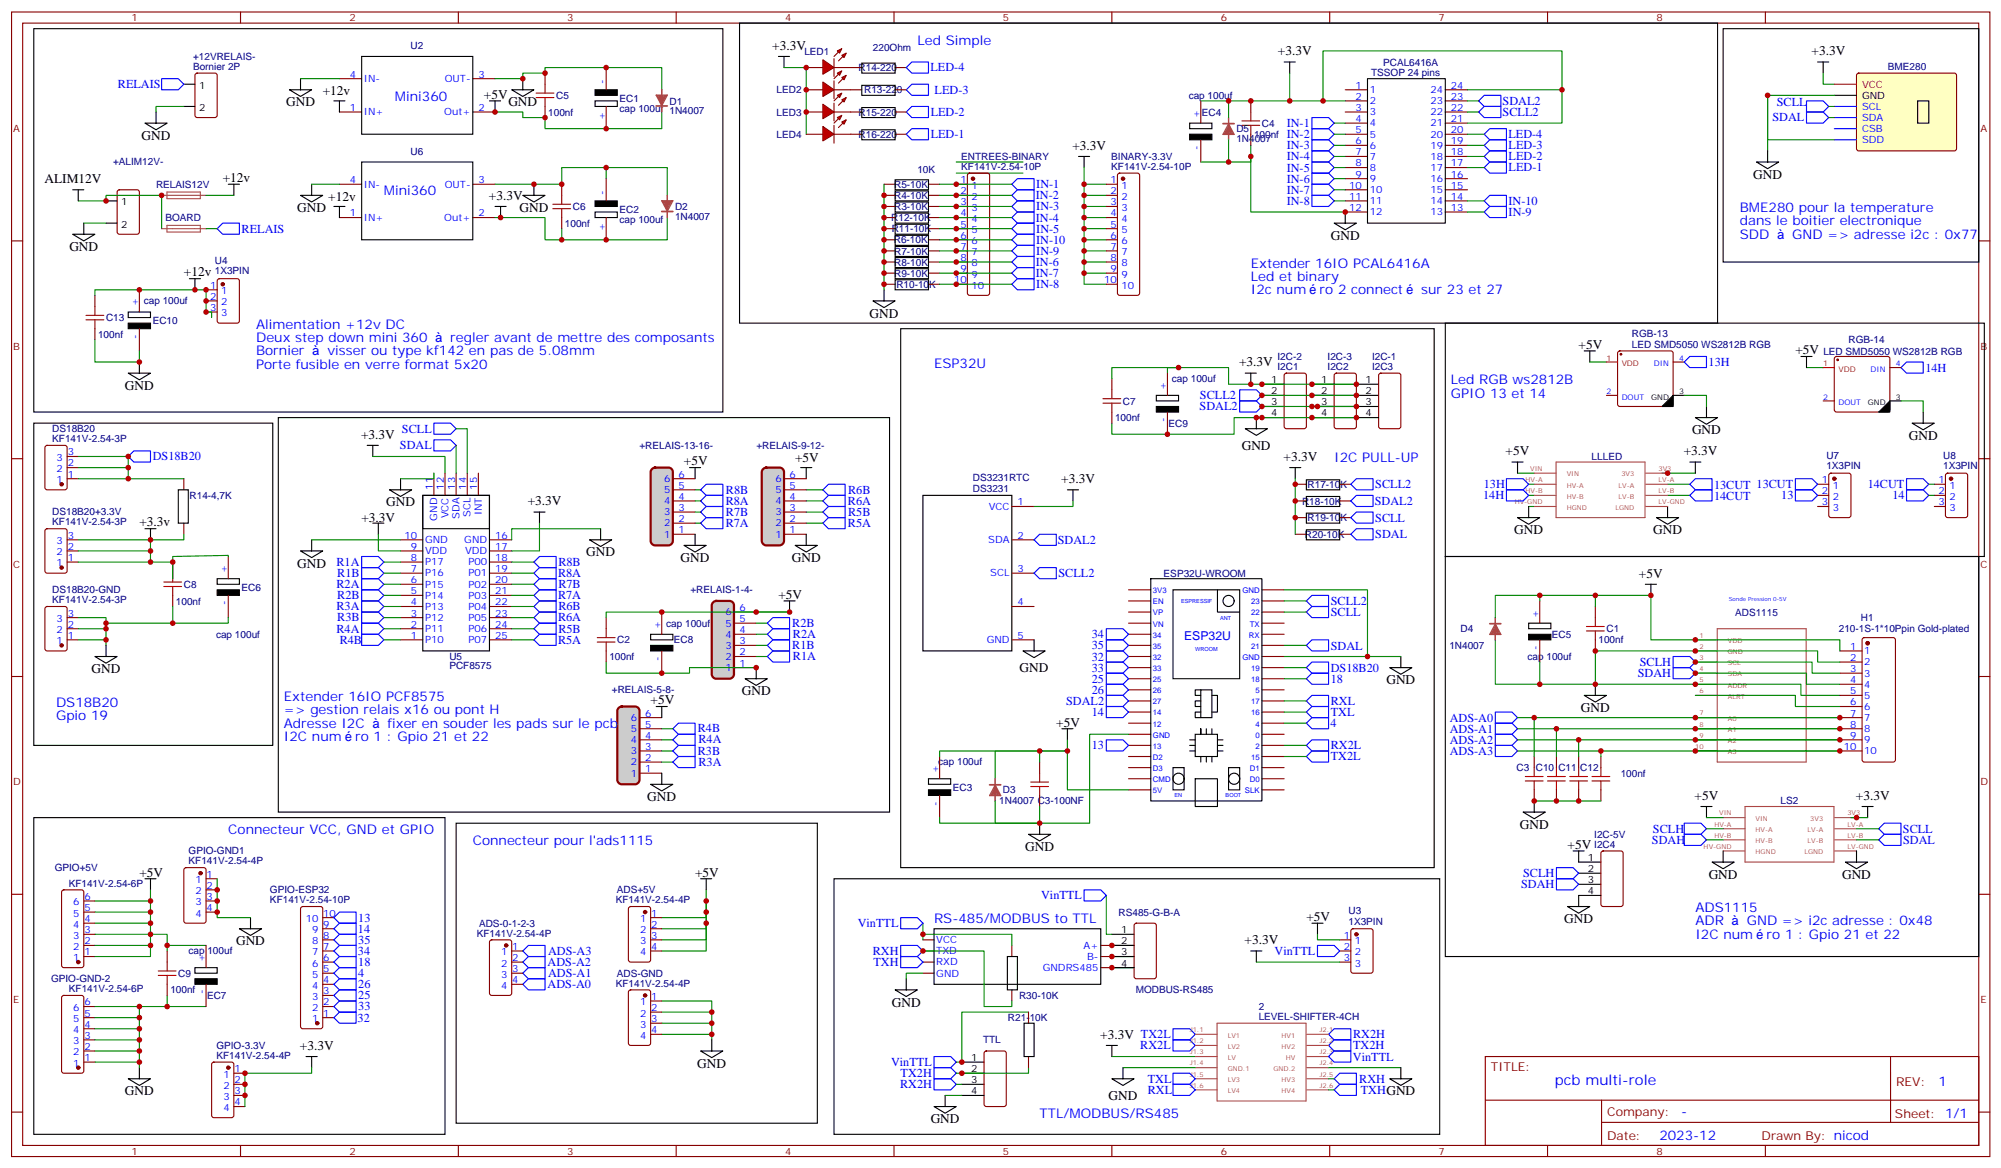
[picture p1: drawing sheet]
<svg xmlns="http://www.w3.org/2000/svg" width="635mm" height="371mm" viewBox="0 0 635 371" stroke-linecap="round" stroke-linejoin="round" font-family="sans-serif">
<defs><g id="words">
<text font-size="4.6" fill="#00f" x="493.5" y="344.4">pcb multi-role</text>
<g font-size="4.2">
<text x="245.1" y="15.8">+3.3V</text>
<text x="405.7" y="17.5">+3.3V</text>
<text x="575" y="17.5">+3.3V</text>
<text x="90.8" y="33.8">GND</text>
<text x="102.4" y="30.3">+12v</text>
<text x="153.6" y="31.3">+5V</text>
<text x="161.4" y="33.8">GND</text>
<text x="44.9" y="44.4">GND</text>
<text x="340.4" y="47.5">+3.3V</text>
<text x="14.1" y="58.1">ALIM12V</text>
<text x="70.7" y="57.8">+12v</text>
<text x="556.5" y="56.7">GND</text>
<text x="104.2" y="63.8">+12v</text>
<text x="155.2" y="63.4">+3.3V</text>
<text x="94.3" y="67.3">GND</text>
<text x="164.9" y="67.3">GND</text>
<text x="422.4" y="76.1">GND</text>
<text x="22" y="79.7">GND</text>
<text x="58.3" y="87.8">+12v</text>
<text x="276" y="100.8">GND</text>
<text x="501.1" y="110.7">+5V</text>
<text x="569.9" y="112.5">+5V</text>
<text x="393.3" y="116.3">+3.3V</text>
<text x="39.7" y="123.8">GND</text>
<text x="537.1" y="137.9">GND</text>
<text x="114.6" y="139.3">+3.3V</text>
<text x="394.1" y="142.8">GND</text>
<text x="605.9" y="139.6">GND</text>
<text x="217.1" y="147.7">+5V</text>
<text x="252.4" y="146.7">+5V</text>
<text x="407.4" y="146.3">+3.3V</text>
<text x="477.9" y="144.6">+5V</text>
<text x="534.4" y="144.5">+3.3V</text>
<text x="336.9" y="153.4">+3.3V</text>
<text x="122.6" y="160.8">GND</text>
<text x="167.5" y="160.4">+3.3V</text>
<text x="44.2" y="167.1">+3.3v</text>
<text x="114.7" y="165.8">+3.3V</text>
<text x="480.6" y="169.6">GND</text>
<text x="524.7" y="169.6">GND</text>
<text x="186.1" y="176.7">GND</text>
<text x="216" y="178.4">GND</text>
<text x="251.3" y="178.4">GND</text>
<text x="94.3" y="180.2">GND</text>
<text x="520.2" y="183.4">+5V</text>
<text x="247.1" y="190.1">+5V</text>
<text x="29.1" y="213.7">GND</text>
<text x="323.6" y="213.4">GND</text>
<text x="235.4" y="220.8">GND</text>
<text x="440.1" y="217.2">GND</text>
<text x="206.5" y="223.6">+5V</text>
<text x="501.8" y="226.1">GND</text>
<text x="335.3" y="230.6">+5V</text>
<text x="205.5" y="254.3">GND</text>
<text x="537.9" y="254">+5V</text>
<text x="589.1" y="253.9">+3.3V</text>
<text x="482.4" y="263.1">GND</text>
<text x="497.6" y="269.5">+5V</text>
<text x="325.4" y="270.2">GND</text>
<text x="44.2" y="278.3">+5V</text>
<text x="220.6" y="278.3">+5V</text>
<text x="542.4" y="279">GND</text>
<text x="584.7" y="279">GND</text>
<text x="414.7" y="292.4">+5V</text>
<text x="496.5" y="293.1">GND</text>
<text x="395.1" y="299.8">+3.3V</text>
<text x="74.9" y="300.1">GND</text>
<text x="283.1" y="319.5">GND</text>
<text x="349.2" y="329.8">+3.3V TX2L</text>
<text x="95.2" y="333.3">+3.3V</text>
<text x="221.3" y="338.9">GND</text>
<text x="39.7" y="347.8">GND</text>
<text x="351.9" y="349.2">GND</text>
<text x="295.4" y="356.6">GND</text>
</g>
<g font-size="4.2" fill="#00f">
<text x="291.2" y="14.4">Led Simple</text>
<text x="125.4" y="32">Mini360</text>
<text x="121.8" y="62">Mini360</text>
<text x="552.2" y="67.3">BME280 pour la temperature</text>
<text x="552.2" y="71.5">dans le boitier electronique</text>
<text x="552.2" y="75.8">SDD</text>
<text x="568.9" y="75.8">GND =&gt; adresse i2c : 0x77</text>
<text x="397" y="84.9">Extender 16IO PCAL6416A</text>
<text x="397" y="89.2">Led et binary</text>
<text x="397" y="93.4">I2c num</text>
<text x="418.9" y="93.4">ro 2 connect</text>
<text x="451.1" y="93.4">sur 23 et 27</text>
<text x="81.3" y="104.4">Alimentation +12v DC</text>
<text x="81.3" y="108.6">Deux step down mini 360</text>
<text x="81.3" y="112.8">Bornier</text>
<text x="103.9" y="112.8">visser ou type kf142 en pas de 5.08mm</text>
<text x="142.9" y="108.6">regler avant de mettre des composants</text>
<text x="81.3" y="117.1">Porte fusible en verre format 5x20</text>
<text x="296.5" y="116.7">ESP32U</text>
<text x="460.5" y="122">Led RGB ws2812B</text>
<text x="460.5" y="126.2">GPIO 13 et 14</text>
<text x="423.5" y="146.7">I2C PULL-UP</text>
<text x="17.8" y="224.3">DS18B20</text>
<text x="90.1" y="222.5">Extender 16IO PCF8575</text>
<text x="90.1" y="226.8">=&gt; gestion relais x16 ou pont H</text>
<text x="17.8" y="228.5">Gpio 19</text>
<text x="90.1" y="231">Adresse I2C</text>
<text x="123" y="231">fixer en souder les pads sur le pcb</text>
<text x="90.1" y="235.2">I2C num</text>
<text x="112.7" y="235.2">ro 1 : Gpio 21 et 22</text>
<text x="72.5" y="264.9">Connecteur VCC, GND et GPIO</text>
<text x="150.1" y="268.4">Connecteur pour l'ads1115</text>
<text x="296.5" y="293.1">RS-485/MODBUS to TTL</text>
<text x="538.1" y="289.6">ADS1115</text>
<text x="538.1" y="293.8">ADR</text>
<text x="554.4" y="293.8">GND =&gt; i2c adresse : 0x48</text>
<text x="538.1" y="298">I2C num</text>
<text x="560.7" y="298">ro 1 : Gpio 21 et 22</text>
<text x="615.3" y="344.7">1</text>
<text x="330" y="354.8">TTL/MODBUS/RS485</text>
<text x="533.6" y="354.2">-</text>
<text x="526.7" y="362">2023-12</text>
</g>
<g font-size="3.9" fill="#00f">
<text x="295.4" y="22.6">LED-4</text>
<text x="37.4" y="28">RELAIS</text>
<text x="296.7" y="29.8">LED-3</text>
<text x="477" y="33.3">SDAL2</text>
<text x="564" y="33.8">SCLL</text>
<text x="295.4" y="36.8">LED-2</text>
<text x="408.4" y="40.4">IN-1</text>
<text x="477" y="36.9">SCLL2</text>
<text x="562.6" y="38.5">SDAL</text>
<text x="295.4" y="43.8">LED-1</text>
<text x="408.4" y="47.4">IN-3</text>
<text x="408.4" y="43.9">IN-2</text>
<text x="478.8" y="43.8">LED-4</text>
<text x="478.9" y="47.3">LED-3</text>
<text x="408.4" y="50.9">IN-4</text>
<text x="478.9" y="50.9">LED-2</text>
<text x="328.9" y="59.7">IN-1</text>
<text x="408.4" y="54.5">IN-5</text>
<text x="408.4" y="58">IN-6</text>
<text x="478.9" y="54.4">LED-1</text>
<text x="328.8" y="63.3">IN-2</text>
<text x="408.4" y="61.5">IN-7</text>
<text x="408.4" y="65.1">IN-8</text>
<text x="478.8" y="65">IN-10</text>
<text x="328.8" y="70.3">IN-4</text>
<text x="328.9" y="66.8">IN-3</text>
<text x="478.9" y="68.5">IN-9</text>
<text x="76.7" y="74">RELAIS</text>
<text x="328.9" y="77.3">IN-10</text>
<text x="328.9" y="73.9">IN-5</text>
<text x="328.9" y="80.9">IN-9</text>
<text x="328.8" y="84.4">IN-6</text>
<text x="328.8" y="88">IN-7</text>
<text x="328.9" y="91.5">IN-8</text>
<text x="542.3" y="116.3">13H</text>
<text x="611.1" y="118.1">14H</text>
<text x="380.8" y="130.3">SDAL2</text>
<text x="380.9" y="126.8">SCLL2</text>
<text x="127.6" y="137.3">SCLL</text>
<text x="126.9" y="142.6">SDAL</text>
<text x="48.5" y="146.2">DS18B20</text>
<text x="436.5" y="154.9">SCLL2</text>
<text x="471" y="155">13H</text>
<text x="544.1" y="155.1">13CUT 13CUT</text>
<text x="592.8" y="155">14CUT</text>
<text x="230.3" y="160.3">R8A</text>
<text x="230.4" y="156.8">R8B</text>
<text x="269.2" y="160.3">R6A</text>
<text x="269.2" y="156.8">R6B</text>
<text x="436.4" y="160.3">SDAL2</text>
<text x="470.8" y="158.5">14H</text>
<text x="544.1" y="158.6">14CUT</text>
<text x="565.4" y="158.5">13</text>
<text x="600.7" y="158.4">14</text>
<text x="230.3" y="167.4">R7A</text>
<text x="230.4" y="163.9">R7B</text>
<text x="269.2" y="167.4">R5A</text>
<text x="269.2" y="163.9">R5B</text>
<text x="436.5" y="165.6">SCLL</text>
<text x="335.7" y="172.6">SDAL2</text>
<text x="436.5" y="170.9">SDAL</text>
<text x="106.8" y="179.6">R1A</text>
<text x="177.2" y="179.6">R8B</text>
<text x="107" y="183.2">R1B</text>
<text x="177.1" y="183.2">R8A</text>
<text x="336" y="183.2">SCLL2</text>
<text x="106.8" y="186.7">R2A</text>
<text x="107" y="190.2">R2B</text>
<text x="177.1" y="190.2">R7A</text>
<text x="177.2" y="186.7">R7B</text>
<text x="422.4" y="192">SCLL2</text>
<text x="106.8" y="193.8">R3A</text>
<text x="107" y="197.3">R3B</text>
<text x="177.1" y="197.3">R6A</text>
<text x="177.2" y="193.7">R6B</text>
<text x="422.4" y="195.6">SCLL</text>
<text x="106.8" y="200.8">R4A</text>
<text x="177.2" y="200.8">R5B</text>
<text x="251.5" y="199">R2B</text>
<text x="251.7" y="202.5">R2A</text>
<text x="346.6" y="202.6">34</text>
<text x="375.8" y="203.1">ESP32U</text>
<text x="107.8" y="204.4">R4B</text>
<text x="177.1" y="204.3">R5A</text>
<text x="251.5" y="206">R1B</text>
<text x="251.7" y="209.6">R1A</text>
<text x="346.6" y="209.7">32</text>
<text x="346.6" y="206.1">35</text>
<text x="422.4" y="206.2">SDAL</text>
<text x="346.6" y="213.2">33</text>
<text x="422.4" y="213.2">DS18B20</text>
<text x="519.8" y="214.9">SDAH</text>
<text x="520.5" y="211.3">SCLH</text>
<text x="346.6" y="216.7">25</text>
<text x="346.6" y="220.3">26</text>
<text x="422.4" y="216.7">18</text>
<text x="338.4" y="223.8">SDAL2</text>
<text x="346.6" y="227.3">14</text>
<text x="422.4" y="223.7">RXL</text>
<text x="422.4" y="227.3">TXL</text>
<text x="221.5" y="232.5">R4B</text>
<text x="422.4" y="230.8">4</text>
<text x="460.2" y="229.1">ADS-A0</text>
<text x="460.2" y="232.6">ADS-A1</text>
<text x="221.5" y="239.5">R3B</text>
<text x="221.7" y="236">R4A</text>
<text x="346.6" y="237.9">13</text>
<text x="422.4" y="237.8">RX2L</text>
<text x="460.2" y="236.1">ADS-A2</text>
<text x="460.2" y="239.7">ADS-A3</text>
<text x="221.7" y="243.1">R3A</text>
<text x="422.4" y="241.4">TX2L</text>
<text x="524.3" y="267.9">SDAH</text>
<text x="524.7" y="264.4">SCLH</text>
<text x="604" y="264.3">SCLL</text>
<text x="604.1" y="267.9">SDAL</text>
<text x="482.8" y="281.9">SDAH</text>
<text x="483.5" y="278.4">SCLH</text>
<text x="330.5" y="285.5">VinTTL</text>
<text x="113.7" y="292.6">13</text>
<text x="113.6" y="296.2">14</text>
<text x="113.7" y="299.7">35</text>
<text x="272.3" y="294.3">VinTTL</text>
<text x="113.6" y="303.2">34</text>
<text x="174" y="303.2">ADS-A3</text>
<text x="277" y="303.1">RXH</text>
<text x="404.6" y="303.1">VinTTL</text>
<text x="113.7" y="310.2">4</text>
<text x="113.7" y="306.6">18</text>
<text x="173.8" y="306.7">ADS-A2</text>
<text x="174" y="310.3">ADS-A1</text>
<text x="277.2" y="306.7">TXH</text>
<text x="113.7" y="317.2">25</text>
<text x="113.7" y="313.7">26</text>
<text x="173.8" y="313.8">ADS-A0</text>
<text x="113.7" y="320.7">33</text>
<text x="113.5" y="324.4">32</text>
<text x="429.5" y="329.6">RX2H</text>
<text x="362" y="333.2">RX2L</text>
<text x="429.5" y="333.1">TX2H</text>
<text x="282.8" y="338.4">VinTTL</text>
<text x="285.9" y="341.9">TX2H</text>
<text x="429.5" y="336.7">VinTTL</text>
<text x="285.7" y="345.5">RX2H</text>
<text x="364.3" y="343.8">TXL</text>
<text x="364.3" y="347.3">RXL</text>
<text x="431.4" y="343.7">RXH</text>
<text x="431.9" y="347.3">TXHGND</text>
</g>
<g font-size="3.9" fill="#800">
<text x="473.2" y="340">TITLE:</text>
<text x="601.8" y="344.7">REV:</text>
<text x="510.1" y="354.2">Company:</text>
<text x="601.5" y="354.8">Sheet: 1/1</text>
<text x="510.1" y="361.9">Date:</text>
<text x="559.2" y="362">Drawn By: nicod</text>
</g>
<g font-size="3.2" fill="#800">
<text x="41.8" y="6.8">1</text>
<text x="110.9" y="6.8">2</text>
<text x="180.1" y="6.8">3</text>
<text x="249.2" y="6.8">4</text>
<text x="318.3" y="6.8">5</text>
<text x="387.5" y="6.8">6</text>
<text x="456.6" y="6.8">7</text>
<text x="525.8" y="6.8">8</text>
<text x="4.2" y="41.9">A</text>
<text x="628.6" y="41.9">A</text>
<text x="4.2" y="111.1">B</text>
<text x="628.6" y="111.1">B</text>
<text x="4.2" y="180.2">C</text>
<text x="628.6" y="180.2">C</text>
<text x="4.2" y="249.3">D</text>
<text x="628.6" y="249.3">D</text>
<text x="4.2" y="318.5">E</text>
<text x="628.6" y="318.5">E</text>
<text x="41.8" y="366.6">1</text>
<text x="110.9" y="366.6">2</text>
<text x="180.1" y="366.6">3</text>
<text x="249.2" y="366.6">4</text>
<text x="318.3" y="366.6">5</text>
<text x="387.5" y="366.6">6</text>
<text x="456.6" y="366.6">7</text>
<text x="525.8" y="366.6">8</text>
</g>
<g font-size="3.2" fill="#000080">
<text x="130.3" y="15.5">U2</text>
<text x="255.3" y="17.3">LED1</text>
<text x="277.1" y="16.2">220Ohm</text>
<text x="61.3" y="22.2">Bornier 2P</text>
<text x="61.3" y="18.9">+12VRELAIS-</text>
<text x="272.5" y="22.5">R14-220</text>
<text x="439" y="20.9">PCAL6416A</text>
<text x="599.2" y="22.2">BME280</text>
<text x="246.5" y="29.6">LED2</text>
<text x="274.3" y="29.6">R13-220</text>
<text x="435.2" y="24.2">TSSOP 24 pins</text>
<text x="176.5" y="31.4">C5</text>
<text x="196.6" y="35.5">cap 100uf</text>
<text x="196.6" y="32.3">EC1</text>
<text x="212.5" y="33.2">D1</text>
<text x="377.3" y="31.4">cap 100uf</text>
<text x="174" y="36.7">100nf</text>
<text x="212.5" y="36.3">1N4007</text>
<text x="246.5" y="36.7">LED3</text>
<text x="272.5" y="36.7">R15-220</text>
<text x="381.5" y="36.7">EC4</text>
<text x="392.4" y="42">D5</text>
<text x="400.5" y="40.2">C4</text>
<text x="246.5" y="43.7">LED4</text>
<text x="272.5" y="43.7">R16-220</text>
<text x="392.4" y="45.2">1N4007</text>
<text x="398.1" y="43.8">100nf</text>
<text x="35.9" y="52.5">+ALIM12V-</text>
<text x="130.3" y="49.1">U6</text>
<text x="305.1" y="53.8">KF141V-2.54-10P</text>
<text x="305.1" y="50.7">ENTREES-BINARY</text>
<text x="352.7" y="53.8">KF141V-2.54-10P</text>
<text x="352.7" y="50.7">BINARY-3.3V</text>
<text x="49.5" y="59.6">RELAIS12V</text>
<text x="283.8" y="59.7">R5-10K</text>
<text x="291.2" y="55">10K</text>
<text x="283.8" y="63.2">R4-10K</text>
<text x="52.5" y="70.2">BOARD</text>
<text x="179.3" y="72">100nf</text>
<text x="181.8" y="66.7">C6</text>
<text x="196.6" y="70.7">cap 100uf</text>
<text x="196.6" y="67.6">EC2</text>
<text x="214.3" y="69.8">1N4007</text>
<text x="214.3" y="66.7">D2</text>
<text x="282.9" y="70.2">R12-10K</text>
<text x="283.8" y="66.7">R3-10K</text>
<text x="283" y="73.8">R11-10K</text>
<text x="283.7" y="77.2">R6-10K</text>
<text x="68.2" y="83.9">U4</text>
<text x="283.8" y="80.8">R7-10K</text>
<text x="68.2" y="87.1">1X3PIN</text>
<text x="283.8" y="84.4">R8-10K</text>
<text x="283.8" y="87.9">R9-10K</text>
<text x="284.5" y="91.4">R10-10K</text>
<text x="33.7" y="102">C13</text>
<text x="45.7" y="96.7">cap 100uf</text>
<text x="31.1" y="107.3">100nf</text>
<text x="48.5" y="102.9">EC10</text>
<text x="518" y="107">RGB-13</text>
<text x="518" y="110.3">LED SMD5050 WS2812B RGB</text>
<text x="578.8" y="112.6">LED SMD5050 WS2812B RGB</text>
<text x="586.8" y="108.8">RGB-14</text>
<text x="405.5" y="117.4">I2C1</text>
<text x="405.5" y="114.2">I2C-2</text>
<text x="421.4" y="117.4">I2C2</text>
<text x="421.4" y="114.2">I2C-3</text>
<text x="435.5" y="117.4">I2C3</text>
<text x="435.5" y="114.2">I2C-1</text>
<text x="372" y="121.4">cap 100uf</text>
<text x="356.4" y="128.4">C7</text>
<text x="16.6" y="137.2">DS18B20</text>
<text x="353.9" y="133.7">100nf</text>
<text x="370.9" y="135.5">EC9</text>
<text x="16.6" y="140.3">KF141V-2.54-3P</text>
<text x="203" y="142.5">+RELAIS-13-16-</text>
<text x="240.1" y="142.5">+RELAIS-9-12-</text>
<text x="505.2" y="146">LLLED</text>
<text x="579.7" y="148.9">1X3PIN</text>
<text x="579.7" y="145.6">U7</text>
<text x="616.8" y="148.9">1X3PIN</text>
<text x="616.8" y="145.6">U8</text>
<text x="308.8" y="152.8">DS3231RTC</text>
<text x="415.1" y="154.9">R17-10K</text>
<text x="60.2" y="158.4">R14-4,7K</text>
<text x="308.8" y="156">DS3231</text>
<text x="413.3" y="160.2">R18-10K</text>
<text x="16.6" y="166.8">KF141V-2.54-3P</text>
<text x="16.6" y="163.6">DS18B20+3.3V</text>
<text x="415.1" y="165.5">R19-10K</text>
<text x="414.2" y="170.7">R20-10K</text>
<text x="369.4" y="183.1">ESP32U-WROOM</text>
<text x="16.6" y="191.5">KF141V-2.54-3P</text>
<text x="16.6" y="188.3">DS18B20-GND</text>
<text x="55.8" y="191.9">100nf</text>
<text x="58.3" y="186.6">C8</text>
<text x="76.7" y="187.5">EC6</text>
<text x="219.2" y="188.4">+RELAIS-1-4-</text>
<text x="550.8" y="195.5">ADS1115</text>
<text x="590.7" y="197.2">H1</text>
<text x="68.6" y="202.5">cap 100uf</text>
<text x="211.5" y="199">cap 100uf</text>
<text x="463.6" y="200.7">D4</text>
<text x="492.6" y="202.5">EC5</text>
<text x="509.9" y="200.7">C1</text>
<text x="583.7" y="200.7">210-1S-1*10Ppin Gold-plated</text>
<text x="142.6" y="209.5">U5</text>
<text x="193.4" y="209.6">100nf</text>
<text x="195.9" y="204.3">C2</text>
<text x="213.9" y="204.3">EC8</text>
<text x="460" y="206">1N4007</text>
<text x="484.9" y="209.6">cap 100uf</text>
<text x="507.4" y="204.3">100nf</text>
<text x="142.6" y="212.4">PCF8575</text>
<text x="194.2" y="220.2">+RELAIS-5-8-</text>
<text x="297.8" y="243">cap 100uf</text>
<text x="481.3" y="244.9">C3</text>
<text x="487.5" y="244.9">C10</text>
<text x="494.7" y="244.9">C11</text>
<text x="501.6" y="244.9">C12</text>
<text x="302.5" y="251">EC3</text>
<text x="318.3" y="251.9">D3</text>
<text x="514.4" y="246.6">100nf</text>
<text x="317.2" y="255.3">1N4007 C3-100NF</text>
<text x="565.2" y="255.3">LS2</text>
<text x="506" y="269.1">I2C4</text>
<text x="506" y="265.9">I2C-5V</text>
<text x="59.9" y="274.4">KF141V-2.54-4P</text>
<text x="59.9" y="271.2">GPIO-GND1</text>
<text x="17.4" y="276.6">GPIO+5V</text>
<text x="21.8" y="281.4">KF141V-2.54-6P</text>
<text x="85.7" y="286.7">KF141V-2.54-10P</text>
<text x="85.7" y="283.6">GPIO-ESP32</text>
<text x="195.5" y="286.7">KF141V-2.54-4P</text>
<text x="195.8" y="283.6">ADS+5V</text>
<text x="355.1" y="290.7">RS485-G-B-A</text>
<text x="428" y="293.5">1X3PIN</text>
<text x="428" y="290.3">U3</text>
<text x="151.4" y="297.3">KF141V-2.54-4P</text>
<text x="152.1" y="294.2">ADS-0-1-2-3</text>
<text x="59.8" y="303">cap 100uf</text>
<text x="16.2" y="311.8">GPIO-GND-2</text>
<text x="56.6" y="310.1">C9</text>
<text x="195.8" y="310">ADS-GND</text>
<text x="21.9" y="315">KF141V-2.54-6P</text>
<text x="54.1" y="315.4">100nf</text>
<text x="65.7" y="317.1">EC7</text>
<text x="195.5" y="313.2">KF141V-2.54-4P</text>
<text x="323.4" y="317.2">R30-10K</text>
<text x="360.5" y="315.4">MODBUS-RS485</text>
<text x="399.5" y="323.8">LEVEL-SHIFTER-4CH</text>
<text x="399.5" y="320.7">2</text>
<text x="319.9" y="324.2">R21-10K</text>
<text x="68.7" y="332.9">GPIO-3.3V</text>
<text x="312" y="331.3">TTL</text>
<text x="68.7" y="336.1">KF141V-2.54-4P</text>
</g>
<g font-size="3.2">
<text x="63.2" y="28.2">1</text>
<text x="63.2" y="35.2">2</text>
<text x="591" y="31.3">GND</text>
<text x="38.5" y="65.2">1</text>
<text x="38.5" y="72.2">2</text>
<text x="403.5" y="125.2">2</text>
<text x="403.5" y="121.6">1</text>
<text x="419.3" y="125.2">2</text>
<text x="419.3" y="121.6">1</text>
<text x="433.5" y="125.2">2</text>
<text x="433.5" y="121.6">1</text>
<text x="403.5" y="128.7">3</text>
<text x="419.3" y="128.7">3</text>
<text x="433.5" y="128.7">3</text>
<text x="403.5" y="132.2">4</text>
<text x="419.3" y="132.2">4</text>
<text x="433.5" y="132.2">4</text>
<text x="504" y="273.3">1</text>
<text x="504" y="280.4">3</text>
<text x="504" y="276.9">2</text>
<text x="504" y="283.9">4</text>
<text x="355.8" y="299.8">2</text>
<text x="355.8" y="296.3">1</text>
<text x="355.8" y="303.3">3</text>
<text x="355.8" y="306.8">4</text>
<text x="308.2" y="340.4">2</text>
<text x="308.2" y="336.8">1</text>
<text x="308.2" y="343.9">3</text>
<text x="308.2" y="347.4">4</text>
</g>
<g font-size="3.2" fill="#00f">
<text x="111" y="24.6">4</text>
<text x="115.5" y="26">IN-</text>
<text x="141.1" y="26">OUT-</text>
<text x="151.8" y="24.6">3</text>
<text x="192.1" y="26.7" transform="rotate(-90 192.1 26.7)">-</text>
<text x="430.3" y="28.2">1</text>
<text x="434.8" y="29.6">1</text>
<text x="454" y="29.6">24</text>
<text x="460.5" y="28.2">24</text>
<text x="111" y="35.2">1</text>
<text x="151.8" y="35.2">2</text>
<text x="430.3" y="31.7">2</text>
<text x="430.3" y="35.2">3</text>
<text x="434.8" y="33.1">2</text>
<text x="454" y="33.1">23</text>
<text x="460.5" y="35.2">22</text>
<text x="460.5" y="31.7">23</text>
<text x="591" y="34.9">SCL</text>
<text x="115.5" y="36.6">IN+</text>
<text x="141" y="36.6">Out+</text>
<text x="192.1" y="38.2" transform="rotate(-90 192.1 38.2)">+</text>
<text x="380.8" y="37.3" transform="rotate(-90 380.8 37.3)">+</text>
<text x="430.3" y="38.7">4</text>
<text x="434.8" y="36.6">3</text>
<text x="434.8" y="40.1">4</text>
<text x="454" y="40.1">21</text>
<text x="454" y="36.6">22</text>
<text x="460.5" y="38.7">21</text>
<text x="591" y="38.4">SDA</text>
<text x="591" y="41.9">CSB</text>
<text x="380.8" y="47.6" transform="rotate(-90 380.8 47.6)">-</text>
<text x="430.3" y="42.3">5</text>
<text x="430.3" y="45.8">6</text>
<text x="434.8" y="43.7">5</text>
<text x="434.8" y="47.2">6</text>
<text x="454" y="47.2">19</text>
<text x="454" y="43.7">20</text>
<text x="460.5" y="45.8">19</text>
<text x="460.5" y="42.3">20</text>
<text x="591" y="45.4">SDD</text>
<text x="430.3" y="49.3">7</text>
<text x="430.3" y="52.8">8</text>
<text x="434.8" y="50.7">7</text>
<text x="454" y="50.7">18</text>
<text x="460.5" y="52.8">17</text>
<text x="460.5" y="49.3">18</text>
<text x="111" y="58.1">4</text>
<text x="115.5" y="59.5">IN-</text>
<text x="141.1" y="59.5">OUT-</text>
<text x="151.8" y="58.1">3</text>
<text x="304.9" y="58.1">1</text>
<text x="308.4" y="59.9">1</text>
<text x="352.5" y="58.1">1</text>
<text x="356" y="59.9">1</text>
<text x="428.3" y="59.9">10</text>
<text x="430.3" y="56.4">9</text>
<text x="434.8" y="54.3">8</text>
<text x="434.8" y="57.8">9</text>
<text x="454" y="57.8">16</text>
<text x="454" y="54.3">17</text>
<text x="460.5" y="59.9">15</text>
<text x="460.5" y="56.4">16</text>
<text x="192.1" y="62" transform="rotate(-90 192.1 62)">-</text>
<text x="304.9" y="61.7">2</text>
<text x="304.9" y="65.2">3</text>
<text x="308.4" y="63.4">2</text>
<text x="352.5" y="61.7">2</text>
<text x="352.5" y="65.2">3</text>
<text x="356" y="63.4">2</text>
<text x="428.3" y="63.4">11</text>
<text x="434.8" y="61.3">10</text>
<text x="434.8" y="64.8">11</text>
<text x="454" y="64.8">14</text>
<text x="454" y="61.3">15</text>
<text x="460.5" y="63.4">14</text>
<text x="111" y="68.7">1</text>
<text x="115.5" y="70.1">IN+</text>
<text x="141" y="70.1">Out+</text>
<text x="151.8" y="68.7">2</text>
<text x="304.9" y="68.7">4</text>
<text x="308.4" y="67">3</text>
<text x="308.4" y="70.5">4</text>
<text x="352.5" y="68.7">4</text>
<text x="356" y="67">3</text>
<text x="356" y="70.5">4</text>
<text x="428.3" y="67">12</text>
<text x="434.8" y="68.4">12</text>
<text x="454" y="68.4">13</text>
<text x="460.5" y="67">13</text>
<text x="192.1" y="73.4" transform="rotate(-90 192.1 73.4)">+</text>
<text x="304.9" y="72.2">5</text>
<text x="304.9" y="75.8">6</text>
<text x="308.4" y="74">5</text>
<text x="308.4" y="77.5">6</text>
<text x="352.5" y="72.2">5</text>
<text x="352.5" y="75.8">6</text>
<text x="356" y="74">5</text>
<text x="356" y="77.5">6</text>
<text x="304.9" y="79.3">7</text>
<text x="304.9" y="82.8">8</text>
<text x="308.4" y="81.1">7</text>
<text x="352.5" y="79.3">7</text>
<text x="352.5" y="82.8">8</text>
<text x="356" y="81.1">7</text>
<text x="302.8" y="89.9">10</text>
<text x="304.9" y="86.4">9</text>
<text x="308.4" y="84.6">8</text>
<text x="308.4" y="88.1">9</text>
<text x="350.5" y="89.9">10</text>
<text x="352.5" y="86.4">9</text>
<text x="356" y="84.6">8</text>
<text x="356" y="88.1">9</text>
<text x="66.7" y="91.7">1</text>
<text x="66.7" y="95.2">2</text>
<text x="70.2" y="93.4">1</text>
<text x="308.4" y="91.7">10</text>
<text x="356" y="91.7">10</text>
<text x="43.9" y="97.3" transform="rotate(-90 43.9 97.3)">+</text>
<text x="66.7" y="98.7">3</text>
<text x="70.2" y="96.9">2</text>
<text x="70.2" y="100.5">3</text>
<text x="43.9" y="107.6" transform="rotate(-90 43.9 107.6)">-</text>
<text x="370.2" y="123.8" transform="rotate(-90 370.2 123.8)">+</text>
<text x="370.2" y="134" transform="rotate(-90 370.2 134)">-</text>
<text x="18" y="149.9">2</text>
<text x="18" y="146.3">3</text>
<text x="21.5" y="148.1">2</text>
<text x="21.5" y="144.6">3</text>
<text x="18" y="153.4">1</text>
<text x="21.5" y="151.6">1</text>
<text x="137.4" y="155.5" transform="rotate(-90 137.4 155.5)">11</text>
<text x="140.9" y="155.5" transform="rotate(-90 140.9 155.5)">12</text>
<text x="144.4" y="155.5" transform="rotate(-90 144.4 155.5)">13</text>
<text x="148" y="155.5" transform="rotate(-90 148 155.5)">14</text>
<text x="151.5" y="155.5" transform="rotate(-90 151.5 155.5)">15</text>
<text x="210.8" y="153">6</text>
<text x="215.3" y="155.2">5</text>
<text x="215.3" y="151.6">6</text>
<text x="246.1" y="153">6</text>
<text x="250.6" y="155.2">5</text>
<text x="250.6" y="151.6">6</text>
<text x="578.3" y="153.4">1</text>
<text x="581.8" y="155.2">1</text>
<text x="615.3" y="153.4">1</text>
<text x="618.8" y="155.2">1</text>
<text x="210.8" y="160.1">4</text>
<text x="210.8" y="156.6">5</text>
<text x="215.3" y="158.7">4</text>
<text x="246.1" y="160.1">4</text>
<text x="246.1" y="156.6">5</text>
<text x="250.6" y="158.7">4</text>
<text x="313.9" y="161.9">VCC</text>
<text x="322.9" y="160.4">1</text>
<text x="578.3" y="156.9">2</text>
<text x="578.3" y="160.4">3</text>
<text x="581.8" y="158.7">2</text>
<text x="615.3" y="156.9">2</text>
<text x="615.3" y="160.4">3</text>
<text x="618.8" y="158.7">2</text>
<text x="138.8" y="165.3" transform="rotate(-90 138.8 165.3)">GND</text>
<text x="142.3" y="164.6" transform="rotate(-90 142.3 164.6)">VCC</text>
<text x="145.8" y="164.8" transform="rotate(-90 145.8 164.8)">SDA</text>
<text x="149.4" y="164.1" transform="rotate(-90 149.4 164.1)">SCL</text>
<text x="152.9" y="163.6" transform="rotate(-90 152.9 163.6)">INT</text>
<text x="210.8" y="167.1">2</text>
<text x="210.8" y="163.6">3</text>
<text x="215.3" y="165.7">2</text>
<text x="215.3" y="162.2">3</text>
<text x="246.1" y="167.1">2</text>
<text x="246.1" y="163.6">3</text>
<text x="250.6" y="165.7">2</text>
<text x="250.6" y="162.2">3</text>
<text x="581.8" y="162.2">3</text>
<text x="618.8" y="162.2">3</text>
<text x="18" y="172.8">3</text>
<text x="21.5" y="171">3</text>
<text x="128.4" y="171">10</text>
<text x="134.9" y="172.4">GND</text>
<text x="147.4" y="172.4">GND</text>
<text x="157.1" y="171">16</text>
<text x="210.8" y="170.7">1</text>
<text x="215.3" y="169.3">1</text>
<text x="246.1" y="170.7">1</text>
<text x="250.6" y="169.3">1</text>
<text x="313.7" y="172.4">SDA</text>
<text x="322.9" y="171">2</text>
<text x="18" y="179.8">1</text>
<text x="18" y="176.3">2</text>
<text x="21.5" y="178.1">1</text>
<text x="21.5" y="174.6">2</text>
<text x="130.4" y="178.1">8</text>
<text x="130.4" y="174.6">9</text>
<text x="134.9" y="179.5">P17</text>
<text x="134.9" y="176">VDD</text>
<text x="147.6" y="176">VDD</text>
<text x="148.7" y="179.5">P00</text>
<text x="157.1" y="174.6">17</text>
<text x="157.1" y="178.1">18</text>
<text x="72.1" y="182" transform="rotate(-90 72.1 182)">+</text>
<text x="130.4" y="185.1">6</text>
<text x="130.4" y="181.6">7</text>
<text x="134.9" y="183">P16</text>
<text x="148.7" y="183">P01</text>
<text x="157.1" y="181.6">19</text>
<text x="157.1" y="185.1">20</text>
<text x="314.3" y="183">SCL</text>
<text x="322.9" y="181.6">3</text>
<text x="130.4" y="188.7">5</text>
<text x="134.9" y="190.1">P14</text>
<text x="134.9" y="186.5">P15</text>
<text x="148.7" y="186.5">P02</text>
<text x="148.7" y="190.1">P03</text>
<text x="157.1" y="188.7">21</text>
<text x="18" y="197.5">3</text>
<text x="21.5" y="195.7">3</text>
<text x="72.1" y="192.2" transform="rotate(-90 72.1 192.2)">-</text>
<text x="130.4" y="195.7">3</text>
<text x="130.4" y="192.2">4</text>
<text x="134.9" y="197.1">P12</text>
<text x="134.9" y="193.6">P13</text>
<text x="148.7" y="193.6">P04</text>
<text x="148.7" y="197.1">P05</text>
<text x="157.1" y="192.2">22</text>
<text x="157.1" y="195.7">23</text>
<text x="230.3" y="195.4">6</text>
<text x="234.7" y="197.5">5</text>
<text x="234.7" y="194">6</text>
<text x="322.9" y="192.2">4</text>
<text x="488.4" y="196.1" transform="rotate(-90 488.4 196.1)">+</text>
<text x="18" y="201">2</text>
<text x="21.5" y="202.8">1</text>
<text x="21.5" y="199.2">2</text>
<text x="130.4" y="202.8">1</text>
<text x="130.4" y="199.2">2</text>
<text x="134.9" y="200.7">P11</text>
<text x="148.7" y="200.7">P06</text>
<text x="157.1" y="199.2">24</text>
<text x="157.1" y="202.8">25</text>
<text x="209.7" y="199.6" transform="rotate(-90 209.7 199.6)">+</text>
<text x="230.3" y="202.4">4</text>
<text x="230.3" y="198.9">5</text>
<text x="234.7" y="201">4</text>
<text x="322.9" y="202.8">5</text>
<text x="18" y="204.5">1</text>
<text x="134.9" y="204.2">P10</text>
<text x="148.7" y="204.2">P07</text>
<text x="209.7" y="209.9" transform="rotate(-90 209.7 209.9)">-</text>
<text x="230.3" y="209.5">2</text>
<text x="230.3" y="206">3</text>
<text x="234.7" y="208.1">2</text>
<text x="234.7" y="204.5">3</text>
<text x="313.2" y="204.2">GND</text>
<text x="488.4" y="206.3" transform="rotate(-90 488.4 206.3)">-</text>
<text x="587.3" y="206.3">1</text>
<text x="587.3" y="209.8">2</text>
<text x="591.7" y="207.7">1</text>
<text x="230.3" y="213">1</text>
<text x="234.7" y="211.6">1</text>
<text x="587.3" y="213.4">3</text>
<text x="591.7" y="211.2">2</text>
<text x="591.7" y="214.8">3</text>
<text x="587.3" y="216.9">4</text>
<text x="587.3" y="220.4">5</text>
<text x="591.7" y="218.3">4</text>
<text x="591.7" y="221.8">5</text>
<text x="204.8" y="227.5">6</text>
<text x="587.3" y="223.9">6</text>
<text x="587.3" y="227.5">7</text>
<text x="591.7" y="225.4">6</text>
<text x="200.3" y="232.4">5</text>
<text x="200.3" y="228.9">6</text>
<text x="204.8" y="231">5</text>
<text x="587.3" y="231">8</text>
<text x="591.7" y="228.9">7</text>
<text x="591.7" y="232.4">8</text>
<text x="200.3" y="239.5">3</text>
<text x="200.3" y="235.9">4</text>
<text x="204.8" y="238.1">3</text>
<text x="204.8" y="234.5">4</text>
<text x="585.2" y="238.1">10</text>
<text x="587.3" y="234.5">9</text>
<text x="591.7" y="235.9">9</text>
<text x="591.7" y="239.5">10</text>
<text x="200.3" y="243">2</text>
<text x="204.8" y="245.1">1</text>
<text x="204.8" y="241.6">2</text>
<text x="297.9" y="245.5" transform="rotate(-90 297.9 245.5)">+</text>
<text x="200.3" y="246.5">1</text>
<text x="297.9" y="255.7" transform="rotate(-90 297.9 255.7)">-</text>
<text x="62.1" y="280.4">1</text>
<text x="65.6" y="278.6">1</text>
<text x="23.3" y="287.4">6</text>
<text x="26.8" y="285.7">6</text>
<text x="62.1" y="283.9">2</text>
<text x="62.1" y="287.4">3</text>
<text x="65.6" y="282.2">2</text>
<text x="65.6" y="285.7">3</text>
<text x="23.3" y="291">5</text>
<text x="26.8" y="292.7">4</text>
<text x="26.8" y="289.2">5</text>
<text x="62.1" y="291">4</text>
<text x="65.6" y="289.2">4</text>
<text x="97.1" y="292.7">10</text>
<text x="102.6" y="291">10</text>
<text x="203.2" y="292.7">1</text>
<text x="206.7" y="291">1</text>
<text x="23.3" y="298">3</text>
<text x="23.3" y="294.5">4</text>
<text x="26.8" y="299.8">2</text>
<text x="26.8" y="296.3">3</text>
<text x="99.1" y="299.8">8</text>
<text x="99.1" y="296.3">9</text>
<text x="102.6" y="298">8</text>
<text x="102.6" y="294.5">9</text>
<text x="203.2" y="296.3">2</text>
<text x="203.2" y="299.8">3</text>
<text x="206.7" y="294.5">2</text>
<text x="206.7" y="298">3</text>
<text x="297.2" y="299.4">VCC</text>
<text x="426.6" y="298">1</text>
<text x="430.1" y="299.8">1</text>
<text x="23.3" y="305.1">1</text>
<text x="23.3" y="301.6">2</text>
<text x="26.8" y="303.3">1</text>
<text x="65.1" y="305.4" transform="rotate(-90 65.1 305.4)">+</text>
<text x="99.1" y="303.3">7</text>
<text x="102.6" y="305.1">6</text>
<text x="102.6" y="301.6">7</text>
<text x="159.1" y="303.3">1</text>
<text x="162.6" y="301.6">1</text>
<text x="162.6" y="305.1">2</text>
<text x="203.2" y="303.3">4</text>
<text x="206.7" y="301.6">4</text>
<text x="297.2" y="303">TXD</text>
<text x="343.9" y="301.2">A+</text>
<text x="345.1" y="304.7">B-</text>
<text x="426.6" y="301.6">2</text>
<text x="426.6" y="305.1">3</text>
<text x="430.1" y="303.3">2</text>
<text x="99.1" y="310.4">5</text>
<text x="99.1" y="306.8">6</text>
<text x="102.6" y="308.6">5</text>
<text x="159.1" y="306.8">2</text>
<text x="159.1" y="310.4">3</text>
<text x="162.6" y="308.6">3</text>
<text x="297.2" y="306.5">RXD</text>
<text x="297.2" y="310">GND</text>
<text x="331" y="308.3">GNDRS485</text>
<text x="430.1" y="306.8">3</text>
<text x="65.1" y="315.7" transform="rotate(-90 65.1 315.7)">-</text>
<text x="99.1" y="317.4">3</text>
<text x="99.1" y="313.9">4</text>
<text x="102.6" y="315.7">3</text>
<text x="102.6" y="312.1">4</text>
<text x="159.1" y="313.9">4</text>
<text x="162.6" y="312.1">4</text>
<text x="206.7" y="317.4">1</text>
<text x="23.3" y="321">6</text>
<text x="26.8" y="322.7">5</text>
<text x="26.8" y="319.2">6</text>
<text x="99.1" y="321">2</text>
<text x="102.6" y="322.7">1</text>
<text x="102.6" y="319.2">2</text>
<text x="203.2" y="319.2">1</text>
<text x="203.2" y="322.7">2</text>
<text x="206.7" y="321">2</text>
<text x="23.3" y="328">4</text>
<text x="23.3" y="324.5">5</text>
<text x="26.8" y="329.8">3</text>
<text x="26.8" y="326.2">4</text>
<text x="99.1" y="324.5">1</text>
<text x="203.2" y="326.2">3</text>
<text x="203.2" y="329.8">4</text>
<text x="206.7" y="324.5">3</text>
<text x="206.7" y="328">4</text>
<text x="23.3" y="335.1">2</text>
<text x="23.3" y="331.5">3</text>
<text x="26.8" y="333.3">2</text>
<text x="23.3" y="338.6">1</text>
<text x="26.8" y="336.8">1</text>
<text x="74.4" y="340.4">1</text>
<text x="70.9" y="342.1">1</text>
<text x="70.9" y="345.7">2</text>
<text x="74.4" y="343.9">2</text>
<text x="74.4" y="347.4">3</text>
<text x="70.9" y="349.2">3</text>
<text x="70.9" y="352.7">4</text>
<text x="74.4" y="350.9">4</text>
</g>
<text font-size="3.2" fill="#f00" x="591" y="27.8">VCC</text>
<g font-size="2.5" fill="#f00">
<text x="509.9" y="114.6">1</text>
<text x="514.7" y="116.3">VDD</text>
<text x="578.7" y="116.3">1</text>
<text x="583.5" y="118.1">VDD</text>
</g>
<g font-size="2.5" fill="#00f">
<text x="525" y="116.3">DIN</text>
<text x="533" y="114.6">4</text>
<text x="593.8" y="118.1">DIN</text>
<text x="601.8" y="116.3">4</text>
<text x="509.9" y="125.2">2</text>
<text x="514.7" y="126.9">DOUT</text>
<text x="578.7" y="126.9">2</text>
<text x="583.5" y="128.7">DOUT</text>
<text x="366" y="188.3">3V3</text>
<text x="366" y="191.8">EN</text>
<text x="394.4" y="188.3">GND</text>
<text x="397.1" y="191.8">23</text>
<text x="366" y="195.4">VP</text>
<text x="397.1" y="195.4">22</text>
<text x="366" y="198.9">VN</text>
<text x="366" y="202.4">34</text>
<text x="396.4" y="202.4">RX</text>
<text x="396.7" y="198.9">TX</text>
<text x="366" y="206">35</text>
<text x="366" y="209.5">32</text>
<text x="394.4" y="209.5">GND</text>
<text x="397.1" y="206">21</text>
<text x="366" y="213">33</text>
<text x="397.1" y="213">19</text>
<text x="366" y="216.5">25</text>
<text x="366" y="220.1">26</text>
<text x="397.1" y="216.5">18</text>
<text x="398.5" y="220.1">5</text>
<text x="366" y="223.6">27</text>
<text x="366" y="227.1">14</text>
<text x="397.1" y="223.6">17</text>
<text x="397.1" y="227.1">16</text>
<text x="366" y="230.6">12</text>
<text x="398.5" y="230.6">4</text>
<text x="366" y="234.2">GND</text>
<text x="366" y="237.7">13</text>
<text x="398.5" y="234.2">0</text>
<text x="398.5" y="237.7">2</text>
<text x="366" y="241.2">D2</text>
<text x="366" y="244.8">D3</text>
<text x="396.7" y="244.8">D1</text>
<text x="397.1" y="241.2">15</text>
<text x="366" y="248.3">CMD</text>
<text x="366" y="251.8">5V</text>
<text x="395.2" y="251.8">SLK</text>
<text x="396.7" y="248.3">D0</text>
</g>
<g font-size="2.5">
<text x="533" y="125.2">3</text>
<text x="524.1" y="126.9">GND</text>
<text x="592.9" y="128.7">GND</text>
<text x="601.8" y="126.9">3</text>
</g>
<g font-size="2.1" fill="#a54b4b">
<text x="485.7" y="149.5">VIN</text>
<text x="526.4" y="149.5">3V3</text>
<text x="484.2" y="153">HV-A</text>
<text x="497.3" y="154.8">HV-A</text>
<text x="497.3" y="151.3">VIN</text>
<text x="513.8" y="154.8">LV-A</text>
<text x="514.6" y="151.3">3V3</text>
<text x="526.4" y="153">LV-A</text>
<text x="480.8" y="160.1">HV-GND</text>
<text x="484.2" y="156.6">HV-B</text>
<text x="497.3" y="161.8">HGND</text>
<text x="497.3" y="158.3">HV-B</text>
<text x="512.8" y="161.8">LGND</text>
<text x="513.7" y="158.3">LV-B</text>
<text x="526.4" y="160.1">LV-GND</text>
<text x="526.4" y="156.6">LV-B</text>
<text x="539.5" y="202.4">1</text>
<text x="539.5" y="206">2</text>
<text x="539.5" y="209.5">3</text>
<text x="548.4" y="204.2">VDD</text>
<text x="548.4" y="207.7">GND</text>
<text x="539.5" y="213">4</text>
<text x="548.4" y="211.2">SCL</text>
<text x="548.4" y="214.8">SDA</text>
<text x="539.5" y="216.5">5</text>
<text x="539.5" y="220.1">6</text>
<text x="548.4" y="218.3">ADDR</text>
<text x="548.4" y="221.8">ALRT</text>
<text x="539.5" y="227.1">7</text>
<text x="539.5" y="230.7">8</text>
<text x="548.4" y="228.9">A0</text>
<text x="548.4" y="232.4">A1</text>
<text x="538.1" y="237.7">10</text>
<text x="539.5" y="234.2">9</text>
<text x="548.4" y="235.9">A2</text>
<text x="548.4" y="239.4">A3</text>
<text x="544.2" y="262.4">HV-A</text>
<text x="545.7" y="258.9">VIN</text>
<text x="557.3" y="260.6">VIN</text>
<text x="574.6" y="260.6">3V3</text>
<text x="586.4" y="262.4">LV-A</text>
<text x="586.4" y="258.9">3V3</text>
<text x="540.8" y="269.5">HV-GND</text>
<text x="544.2" y="265.9">HV-B</text>
<text x="557.3" y="267.7">HV-B</text>
<text x="557.3" y="264.1">HV-A</text>
<text x="573.7" y="267.7">LV-B</text>
<text x="573.7" y="264.1">LV-A</text>
<text x="586.4" y="269.5">LV-GND</text>
<text x="586.4" y="265.9">LV-B</text>
<text x="557.3" y="271.2">HGND</text>
<text x="572.7" y="271.2">LGND</text>
<text x="377.6" y="327.7">J1.1</text>
<text x="389.7" y="329.4">LV1</text>
<text x="406.8" y="329.4">HV1</text>
<text x="418.8" y="327.7">J2.1</text>
<text x="377.6" y="334.7">J1.3</text>
<text x="377.6" y="331.2">J1.2</text>
<text x="389.7" y="332.9">LV2</text>
<text x="406.8" y="332.9">HV2</text>
<text x="418.8" y="334.7">J2.3</text>
<text x="418.8" y="331.2">J2.2</text>
<text x="377.6" y="341.8">J1.5</text>
<text x="377.6" y="338.3">J1.4</text>
<text x="389.7" y="340">GND.1</text>
<text x="389.7" y="336.5">LV</text>
<text x="404.2" y="340">GND.2</text>
<text x="408.1" y="336.5">HV</text>
<text x="418.8" y="341.8">J2.5</text>
<text x="418.8" y="338.3">J2.4</text>
<text x="377.6" y="345.3">J1.6</text>
<text x="389.7" y="343.5">LV3</text>
<text x="389.7" y="347">LV4</text>
<text x="406.8" y="347">HV4</text>
<text x="406.8" y="343.5">HV3</text>
<text x="418.8" y="345.3">J2.6</text>
</g>
<g font-size="1.8" fill="#00f">
<text x="374.9" y="191.4">ESPRESSIF</text>
<text x="548.7" y="190.8">Sonde Pression 0-5V</text>
<text x="387.3" y="196.7">ANT</text>
<text x="379.4" y="206.7">WROOM</text>
<text x="372.8" y="253.2">EN</text>
<text x="389" y="253.2">BOOT</text>
</g>
</g></defs>
<g fill="none" stroke="#870000" stroke-width=".35">
<path d="M3.7 3.8h627.9v363.4h-627.9zM7.2 7.3h620.9v356.3h-620.9zM76.3 3.8v3.5M145.5 3.8v3.5M214.6 3.8v3.5M283.8 3.8v3.5M352.9 3.8v3.5M422.1 3.8v3.5M491.2 3.8v3.5M560.4 3.8v3.5M107.7 35.6h7.1M107.7 25h7.1"/>
<path d="M150.1 35.6h7M150.1 25h7M3.7 76.5h3.5M628.1 76.5h3.5M3.7 145.6h3.5M628.1 145.6h3.5M358.2 187.3h7.1M358.2 190.8h7.1M358.2 194.3h7.1M358.2 197.8h7.1M400.5 187.3h7.1M400.5 190.8h7.1"/>
<path d="M400.5 194.3h7.1M400.5 197.8h7.1M3.7 214.8h3.5M358.2 201.4h7.1M358.2 204.9h7.1M358.2 208.4h7.1M358.2 211.9h7.1M358.2 215.5h7.1M358.2 219h7.1M400.5 201.4h7.1M400.5 204.9h7.1M400.5 208.4h7.1"/>
<path d="M400.5 211.9h7.1M400.5 215.5h7.1M400.5 219h7.1M628.1 214.8h3.5M358.2 222.5h7.1M358.2 226.1h7.1M358.2 229.6h7.1M358.2 233.1h7.1M358.2 236.6h7.1M400.5 222.5h7.1M400.5 226.1h7.1M400.5 229.6h7.1"/>
<path d="M400.5 233.1h7.1M400.5 236.6h7.1M358.2 240.2h7.1M358.2 243.7h7.1M358.2 247.2h7.1M358.2 250.8h7.1M400.5 240.2h7.1M400.5 243.7h7.1M400.5 247.2h7.1M400.5 250.8h7.1M3.7 283.9h3.5M628.1 283.9h3.5"/>
<path d="M471.5 335.4h156.6v28.2h-156.6zM600.1 335.4v20.9M3.7 353.1h3.5M471.5 349.3h156.5M508.4 356.3h119.6M508.4 349.3v14.1M628.1 353.1h3.5M76.3 363.6v3.6M145.5 363.6v3.6M214.6 363.6v3.6M283.8 363.6v3.6M352.9 363.6v3.6"/>
<path d="M422.1 363.6v3.6M491.2 363.6v3.6M560.4 363.6v3.6"/>
</g>
<g fill="none" stroke="#000" stroke-width=".35">
<path d="M114.8 17.9h35.3v24.7h-35.3zM155.4 32h3.5M157.1 32v3.6M365.3 183.7h35.2v70.6h-35.2zM372.3 187.3h21.2v28.2h-21.2zM386.4 187.3v7h7.1M381.1 219h3.6v8.8h-3.6zM381.1 219h-1.7v1.8h1.7M377.6 234.9h1.8M377.6 236.6h1.8M377.6 238.4h1.8M379.4 233.1h7v7.1h-7z"/>
<path d="M381.1 233.1v-1.7v1.7M381.1 222.5h-1.7v1.8h1.7M381.1 226.1h-1.7v1.7h1.7M382.9 231.4v1.7M384.7 220.8h1.7v5.3h-1.7M384.7 231.4v1.7M386.4 234.9h1.8M386.4 236.6h1.8M386.4 238.4h1.8M372.3 243.7h3.5v7.1h-3.5zM379.4 247.2h7v8.8h-7zM381.1 240.2v1.7"/>
<path d="M382.9 240.2v1.7M384.7 240.2v1.7M390 243.7h3.5v7.1h-3.5z"/>
<circle cx="390" cy="190.8" r="1.76"/>
<circle cx="374.1" cy="247.2" r="1.76"/>
<circle cx="391.7" cy="247.2" r="1.76"/>
</g>
<path d="M589.5 23.4l.5-.2h30.3l.5 .2 .2 .5v23.3l-.2 .5-.5 .2h-30.3l-.5-.2-.2-.5v-23.3z" fill="#ffffc2" stroke="#870000" stroke-width=".35"/>
<path d="M582.2 26.7h7.1" fill="none" stroke="#f00" stroke-width=".35"/>
<g fill="none" stroke="#000" stroke-width=".35">
<path d="M576.9 19.7h3.6M578.7 19.7v3.5M106 32h3.5M107.7 32v3.6M582.2 30.3h7.1M608.7 32h3.5v7.1h-3.5zM114.8 51.4h35.3v24.7h-35.3zM33.7 63.8h3.5M33.7 70.8h3.5M106 65.5h3.5M107.7 65.5v3.6M157.1 65.5h3.6"/>
<path d="M158.9 65.5v3.6M116.6 141.4h3.5M118.3 141.4v3.5M134.2 157.3h21.2v49.4h-21.2zM134.2 157.3h21.2v10.6h-21.2zM46 167.9h3.5M47.8 167.9v3.5M522.3 185.5h3.5M524 185.5v3.5M337 231.4h3.6M338.8 231.4v3.5M46 279h3.5"/>
<path d="M47.8 279v3.5M222.4 279h3.5M224.2 279v3.5"/>
</g>
<g fill="none" stroke="#00f" stroke-width=".35">
<path d="M573.4 32h5.3l1.8 1.8-1.8 1.8h-5.3zM573.4 35.6h5.3l1.8 1.7-1.8 1.8h-5.3zM582.2 33.8h7.1M582.2 37.3h7.1M582.2 40.9h7.1M582.2 44.4h7.1M137.7 139.6h5.3l1.8 1.8-1.8 1.8h-5.3zM137.7 134.3h5.3l1.8 1.8-1.8 1.8h-5.3zM40.7 144.9l1.8-1.7h5.3v3.5h-5.3zM114.8 176.7h5.3l1.7 1.7-1.7 1.8h-5.3zM114.8 180.2h5.3l1.7 1.8-1.7 1.7h-5.3zM114.8 187.3h5.3l1.7 1.7-1.7 1.8h-5.3z"/>
<path d="M114.8 183.7h5.3l1.7 1.8-1.7 1.8h-5.3zM114.8 194.3h5.3l1.7 1.8-1.7 1.7h-5.3zM114.8 190.8h5.3l1.7 1.7-1.7 1.8h-5.3zM114.8 197.8h5.3l1.7 1.8-1.7 1.8h-5.3zM414.7 194.3l1.7-1.8h5.3v3.6h-5.3zM114.8 201.4h5.3l1.7 1.7-1.7 1.8h-5.3zM351.2 206.7h5.2l1.8 1.7-1.8 1.8h-5.2zM351.2 210.2h5.2l1.8 1.7-1.8 1.8h-5.2zM351.2 213.7h5.2l1.8 1.8-1.8 1.7h-5.2zM351.2 217.2h5.2l1.8 1.8-1.8 1.8h-5.2zM414.7 211.9l1.7-1.7h5.3v3.5h-5.3zM416.4 203.1h5.3v3.6h-5.3l-1.7-1.8z"/>
<path d="M531.1 208.4h5.3l1.7 1.8-1.7 1.7h-5.3zM531.1 211.9h5.3l1.7 1.8-1.7 1.8h-5.3zM474.6 226.1h5.3l1.8 1.7-1.8 1.8h-5.3zM474.6 229.6h5.3l1.8 1.8-1.8 1.7h-5.3zM474.6 233.1h5.3l1.8 1.8-1.8 1.7h-5.3zM474.6 236.6h5.3l1.8 1.8-1.8 1.8h-5.3zM165.9 301.9l1.8-1.8h5.3v3.6h-5.3zM165.9 309l1.8-1.8h5.3v3.5h-5.3zM165.9 312.5l1.8-1.8h5.3v3.6h-5.3zM167.7 303.7h5.3v3.5h-5.3l-1.8-1.8z"/>
</g>
<path d="M545.1 199.6h28.2v42.3h-28.2zM538.1 203.1h7M538.1 206.7h7M538.1 210.2h7M538.1 213.7h7M538.1 217.2h7M538.1 220.8h7M538.1 227.8h7M538.1 231.4h7M538.1 234.9h7M538.1 238.4h7" fill="none" stroke="#a64a4a" stroke-width=".35"/>
<g fill="none" stroke="#870000" stroke-width=".35">
<path d="M107.7 58.5h7.1M150.1 58.5h7M37.4 60.5l.5-.2h5.6l.7 .4v13l-.4 .6-5.9 .1-.7-.5v-12.9zM107.7 69.1h7.1M150.1 69.1h7M14.5 141.6l.5-.2h5.6l.7 .4v13l-.5 .6-5.8 .1-.7-.5v-12.9zM21.3 152h3.5M21.3 148.4h3.5M21.3 144.9h3.5M137.7 150.2v7.1M141.3 150.2v7.1M144.8 150.2v7.1"/>
<path d="M148.3 150.2v7.1M151.8 150.2v7.1M14.5 168.1l.5-.2h5.6l.7 .4v13l-.5 .6-5.8 .1-.7-.5v-12.9zM21.3 178.4h3.5M21.3 174.9h3.5M21.3 171.4h3.5M127.1 178.4h7.1M127.1 174.9h7.1M127.1 171.4h7.1M155.4 178.4h7M155.4 174.9h7M155.4 171.4h7"/>
<path d="M14.5 192.8l.5-.3h5.6l.7 .5v13l-.5 .6-5.8 .1-.7-.5v-12.9zM21.3 199.6h3.5M21.3 196.1h3.5M127.1 199.6h7.1M127.1 196.1h7.1M127.1 192.5h7.1M127.1 189h7.1M127.1 185.5h7.1M127.1 182h7.1M155.4 199.6h7M155.4 196.1h7M155.4 192.5h7"/>
<path d="M155.4 189h7M155.4 185.5h7M155.4 182h7M21.3 203.1h3.5M127.1 203.1h7.1M155.4 203.1h7M155.6 298.6l.5-.2h5.6l.7 .4v16.5l-.4 .7h-5.9l-.7-.4v-16.5zM199.7 288l.5-.2h5.6l.7 .4v16.5l-.4 .7h-5.9l-.7-.4v-16.5zM206.5 291.3h3.5M206.5 294.9h3.5M206.5 298.4h3.5M162.4 301.9h3.5"/>
<path d="M162.4 305.4h3.5M162.4 309h3.5M162.4 312.5h3.5M199.7 314.5l.5-.2h5.6l.7 .4v16.5l-.4 .6-5.9 .1-.7-.5v-16.4zM206.5 317.8h3.5M206.5 301.9h3.5M206.5 321.3h3.5M206.5 324.8h3.5M206.5 328.4h3.5"/>
</g>
<g fill="none" stroke="#008700" stroke-width=".35">
<path d="M157.1 25h8.8v-1.8h7.1v-1.8h37v7.1M157.1 35.6h8.8v1.7h7.1v3.6h37v-5.3M578.7 23.2v3.5h3.5M580.5 37.3h1.7M580.5 33.8h1.7M582.2 30.3h-21.1v17.6M192.4 56.7v-3.5h-14.1v5.3h-21.2M24.8 63.8h8.9v-1.8h17.6v10.6M26.6 70.8h7.1M157.1 69.1h15.9v7h38.8v-7M144.8 136.1h3.5v14.1M24.8 144.9h15.9v3.5h-15.9"/>
<path d="M40.7 148.4v3.6h-15.9M144.8 141.4v8.8M24.8 171.4h23v3.5h-23M47.8 174.9v3.5h-23M121.8 178.4h5.3M24.8 196.1h8.9v8.8M24.8 199.6h8.9M121.8 199.6h5.3M121.8 182h5.3M121.8 185.5h5.3M121.8 189h5.3M121.8 192.5h5.3"/>
<path d="M121.8 196.1h5.3M407.6 194.3h7.1M24.8 203.1h8.9M121.8 203.1h5.3M407.6 204.9h7.1M407.6 211.9h7.1M506.4 217.2h65.2v3.6h12.4M338.8 234.9v15.9h19.4M481.7 227.8h102.3M481.7 231.4h102.3M481.7 234.9h102.3M47.8 282.5v3.5h-17.7"/>
<path d="M47.8 286v3.6h-17.7M47.8 289.6v3.5h-17.7M47.8 293.1v3.5h-17.7M224.2 293.1v8.8h-14.2M224.2 289.6v8.8h-14.2M224.2 286v8.9h-14.2M224.2 282.5v8.8h-14.2M210 317.8h15.9v12.3M210 328.4h15.9M210 324.8h15.9M210 321.3h15.9"/>
</g>
<g fill="#870000" stroke="#870000" stroke-width=".35">
<circle cx="19.5" cy="204.9" r=".53"/>
<circle cx="19.5" cy="180.2" r=".53"/>
<circle cx="19.5" cy="153.7" r=".53"/>
<circle cx="204.8" cy="316" r=".53"/>
<circle cx="204.8" cy="289.6" r=".53"/>
<circle cx="160.7" cy="300.1" r=".53"/>
</g>
<path d="M196.2 224.9l1.1-.6h4.3a1.41 1.41 0 0 1 1.4 1.4v21.9a1.51 1.51 0 0 1-1.4 1.4h-4.3a1.51 1.51 0 0 1-1.4-1.4v-21.9z" fill="#ccc" stroke="#900" stroke-width=".71"/>
<path d="M203 238.4h7M203 234.9h7M203 231.4h7M203 227.8h7M203 245.5h7M203 241.9h7" fill="none" stroke="#870000" stroke-width=".35"/>
<path d="M226.2 191.4l1.1-.6h4.3a1.41 1.41 0 0 1 1.4 1.4v21.9a1.51 1.51 0 0 1-1.4 1.4h-4.3a1.51 1.51 0 0 1-1.4-1.4v-21.9z" fill="#ccc" stroke="#900" stroke-width=".71"/>
<path d="M233 197.8h7M233 194.3h7M233 211.9h7M233 208.4h7M233 204.9h7M233 201.4h7" fill="none" stroke="#870000" stroke-width=".35"/>
<g fill="none" stroke="#008700" stroke-width=".35">
<path d="M561.1 30.3v14.1h21.1M220.6 155.5h1.8M220.6 159h1.8M255.9 155.5h5.3M255.9 159h5.3M162.4 178.4h7.1M220.6 166.1h1.8M220.6 162.6h1.8M255.9 166.1h5.3M255.9 162.6h5.3M162.4 182h7.1M162.4 185.5h7.1"/>
<path d="M162.4 189h7.1M162.4 192.5h7.1M162.4 196.1h7.1M162.4 199.6h7.1M240 197.8h3.6M162.4 203.1h7.1M240 201.4h3.6M240 204.9h3.6M240 208.4h3.6M210 234.9h3.6M210 238.4h3.6M210 231.4h3.6"/>
<path d="M210 241.9h3.6"/>
</g>
<g fill="none" stroke="#00f" stroke-width=".35">
<path d="M222.4 155.5l1.8-1.8h5.2v3.6h-5.2zM222.4 159l1.8-1.7h5.2v3.5h-5.2zM261.2 159l1.8-1.7h5.3v3.5h-5.3zM263 153.7h5.3v3.6h-5.3l-1.8-1.8zM169.5 178.4l1.7-1.7h5.3v3.5h-5.3zM222.4 162.6l1.8-1.8h5.2v3.5h-5.2zM222.4 166.1l1.8-1.8h5.2v3.6h-5.2zM261.2 166.1l1.8-1.8h5.3v3.6h-5.3zM263 160.8h5.3v3.5h-5.3l-1.8-1.7zM169.5 182l1.7-1.8h5.3v3.5h-5.3zM169.5 189l1.7-1.7h5.3v3.5h-5.3zM169.5 185.5l1.7-1.8h5.3v3.6h-5.3z"/>
<path d="M169.5 196.1l1.7-1.8h5.3v3.5h-5.3zM169.5 192.5l1.7-1.7h5.3v3.5h-5.3zM169.5 199.6l1.7-1.8h5.3v3.6h-5.3zM243.6 197.8l1.7-1.7h5.3v3.5h-5.3zM169.5 203.1l1.7-1.7h5.3v3.5h-5.3zM243.6 201.4l1.7-1.8h5.3v3.5h-5.3zM243.6 204.9l1.7-1.8h5.3v3.6h-5.3zM243.6 208.4l1.7-1.7h5.3v3.5h-5.3zM213.6 234.9l1.7-1.8h5.3v3.5h-5.3zM213.6 231.4l1.7-1.8h5.3v3.5h-5.3zM215.3 236.6h5.3v3.6h-5.3l-1.7-1.8zM213.6 241.9l1.7-1.7h5.3v3.5h-5.3z"/>
</g>
<path d="M218.9 148.4h3.5M220.6 148.4v3.6M254.1 148.4h3.6M255.9 148.4v3.6M248.8 190.8h3.6M250.6 190.8v3.5M208.3 224.3h3.5M210 224.3v3.5" fill="none" stroke="#000" stroke-width=".35"/>
<path d="M242.1 149l1.1-.6h4.2a1.41 1.41 0 0 1 1.4 1.5v21.8a1.51 1.51 0 0 1-1.4 1.4h-4.2a1.51 1.51 0 0 1-1.4-1.4v-21.8z" fill="#ccc" stroke="#900" stroke-width=".71"/>
<path d="M248.8 159h7.1M248.8 155.5h7.1M248.8 152h7.1M248.8 169.6h7.1M248.8 166.1h7.1M248.8 162.6h7.1" fill="none" stroke="#870000" stroke-width=".35"/>
<path d="M206.8 149l1.1-.6h4.3a1.41 1.41 0 0 1 1.4 1.5v21.8a1.51 1.51 0 0 1-1.4 1.4h-4.3a1.51 1.51 0 0 1-1.4-1.4v-21.8z" fill="#ccc" stroke="#900" stroke-width=".71"/>
<g fill="none" stroke="#870000" stroke-width=".35">
<path d="M62.1 23.4l.5-.2h5.6l.7 .4v13l-.4 .7h-5.9l-.7-.4v-13zM427 28.5h7.1M427 32h7.1M427 35.6h7.1M427 39.1h7.1M458.8 28.5h7M458.8 32h7M458.8 35.6h7M458.8 39.1h7M280.6 58.5h3.5M294.7 58.5h3.5M427 42.6h7.1"/>
<path d="M427 46.1h7.1M427 49.7h7.1M427 53.2h7.1M427 56.7h7.1M458.8 42.6h7M458.8 46.1h7M458.8 49.7h7M458.8 53.2h7M458.8 56.7h7M280.6 65.5h3.5M280.6 62h3.5M280.6 76.1h3.5"/>
<path d="M280.6 79.7h3.5M280.6 72.6h3.5M280.6 69.1h3.5M294.7 65.5h3.5M294.7 62h3.5M294.7 76.1h3.5M294.7 79.7h3.5M294.7 72.6h3.5M294.7 69.1h3.5M427 60.3h7.1M427 63.8h7.1M427 67.3h7.1"/>
<path d="M458.8 60.3h7M458.8 63.8h7M458.8 67.3h7M280.6 83.2h3.5M280.6 86.7h3.5M280.6 90.2h3.5M294.7 83.2h3.5M294.7 86.7h3.5M294.7 90.2h3.5M213.6 159h7M213.6 155.5h7M213.6 152h7"/>
<path d="M213.6 169.6h7M213.6 166.1h7M213.6 162.6h7"/>
</g>
<g fill="none" stroke="#000" stroke-width=".35">
<path d="M407.6 19.7h3.5M409.4 19.7v3.5M58.3 26.7h3.6M58.3 33.8h3.6M434.1 25h24.7v45.8h-24.7zM72.5 58.5h3.5M74.2 58.5v3.5M284.1 57.1h10.6v3.2h-10.6zM342.3 49.7h3.6M344.1 49.7v3.5M23.1 60.3h3.5M24.8 60.3v3.5"/>
<path d="M284.1 64.1h10.6v3.2h-10.6zM284.1 60.6h10.6v3.2h-10.6zM284.1 74.7h10.6v3.2h-10.6zM284.1 78.2h10.6v3.2h-10.6zM284.1 71.2h10.6v3.2h-10.6zM284.1 67.7h10.6v3.1h-10.6zM284.1 81.8h10.6v3.1h-10.6zM284.1 85.3h10.6v3.2h-10.6zM284.1 88.8h10.6v3.2h-10.6z"/>
</g>
<path d="M51.3 72.6h10.5M51.3 62h10.5M53 71.5h10.6v2.2h-10.6zM53 61h10.6v2.1h-10.6zM61.9 72.6h3.5M61.9 62h3.5" fill="none" stroke="#a64a4a" stroke-width=".35"/>
<g fill="none" stroke="#008700" stroke-width=".35">
<path d="M58.3 33.8h-8.8v1.8M381.1 32h45.9M423.5 39.1h3.5M465.8 28.5h30v10.6h-30M465.8 32h3.5M465.8 35.6h3.5M303.5 51.4h21.2M303.5 55h21.2M344.1 53.2v37h7.1M344.1 58.5h7.1M397 46.1v21.2h30M423.5 42.6h3.5"/>
<path d="M423.5 46.1h3.5M423.5 49.7h3.5M423.5 53.2h3.5M423.5 56.7h3.5M465.8 42.6h5.3M465.8 46.1h5.3M465.8 49.7h5.3M465.8 53.2h5.3M344.1 62h7.1M344.1 65.5h7.1M344.1 69.1h7.1M344.1 72.6h7.1"/>
<path d="M344.1 76.1h7.1M344.1 79.7h7.1M423.5 60.3h3.5M423.5 63.8h3.5M465.8 63.8h5.3M465.8 67.3h5.3M344.1 83.2h7.1M344.1 86.7h7.1"/>
</g>
<g fill="none" stroke="#00f" stroke-width=".35">
<path d="M51.3 25h5.3l1.7 1.7-1.7 1.8h-5.3zM416.4 37.3h5.3l1.8 1.8-1.8 1.8h-5.3zM469.3 35.6l1.8-1.8h5.3v3.5h-5.3zM469.3 32l1.8-1.7h5.3v3.5h-5.3zM321.2 58.5l1.7-1.8h5.3v3.6h-5.3zM416.4 58.5h5.3l1.8 1.8-1.8 1.7h-5.3zM416.4 51.4h5.3l1.8 1.8-1.8 1.8h-5.3zM416.4 55h5.3l1.8 1.7-1.8 1.8h-5.3zM416.4 44.4h5.3l1.8 1.7-1.8 1.8h-5.3zM416.4 47.9h5.3l1.8 1.8-1.8 1.7h-5.3zM416.4 40.9h5.3l1.8 1.7-1.8 1.8h-5.3zM471.1 49.7l1.8-1.8h5.3v3.5h-5.3z"/>
<path d="M471.1 53.2l1.8-1.8h5.3v3.6h-5.3zM471.1 42.6l1.8-1.7h5.3v3.5h-5.3zM471.1 46.1l1.8-1.7h5.3v3.5h-5.3zM70.7 70.8h5.3v3.6h-5.3l-1.8-1.8zM321.2 62l1.7-1.7h5.3v3.5h-5.3zM321.2 69.1l1.7-1.8h5.3v3.5h-5.3zM321.2 65.5l1.7-1.7h5.3v3.5h-5.3zM321.2 72.6l1.7-1.8h5.3v3.6h-5.3zM321.2 76.1l1.7-1.7h5.3v3.5h-5.3zM321.2 79.7l1.7-1.8h5.3v3.5h-5.3zM416.4 62h5.3l1.8 1.8-1.8 1.7h-5.3zM471.1 67.3l1.8-1.8h5.3v3.6h-5.3z"/>
<path d="M471.1 63.8l1.8-1.8h5.3v3.5h-5.3zM321.2 83.2l1.7-1.8h5.3v3.5h-5.3zM321.2 90.2l1.7-1.7h5.3v3.5h-5.3zM321.2 86.7l1.7-1.8h5.3v3.6h-5.3z"/>
</g>
<g fill="#f00" stroke="#870000" stroke-width=".35">
<path d="M261.2 19l3.5 2.4-3.5 2.2z"/>
<path d="M264.7 18.6v5.7z"/>
</g>
<g fill="#870000" stroke="#870000" stroke-width=".35">
<path d="M266.1 16.5l-1.4 1.4z"/>
<path d="M266.1 19.3l1.4-1.4z"/>
</g>
<g fill="#f00" stroke="#870000" stroke-width=".35">
<path d="M265.8 16.2l1.4-.7-.7 1.4z"/>
<path d="M267.2 17.6l1.4-.7-.7 1.4z"/>
</g>
<path d="M255.9 21.4h5.3M264.7 21.4h8.8M270 28.5h3.5M284.1 21.4h3.6M284.1 28.5h3.6" fill="none" stroke="#870000" stroke-width=".35"/>
<path d="M247.1 17.9h3.5M248.8 17.9v3.5M273.5 20h10.6v3.2h-10.6zM273.5 27.1h10.6v3.2h-10.6z" fill="none" stroke="#000" stroke-width=".35"/>
<path d="M248.8 21.4h7.1v21.2" fill="none" stroke="#008700" stroke-width=".35"/>
<path d="M289.4 19.7h5.3v3.5h-5.3l-1.7-1.8zM287.7 35.6l1.7-1.8h5.3v3.5h-5.3zM289.4 26.7h5.3v3.6h-5.3l-1.7-1.8zM287.7 42.6l1.7-1.7h5.3v3.5h-5.3z" fill="none" stroke="#00f" stroke-width=".35"/>
<g fill="#f00" stroke="#870000" stroke-width=".35">
<path d="M261.2 26l3.5 2.5-3.5 2.1z"/>
<path d="M264.7 25.7v5.6z"/>
</g>
<g fill="#870000" stroke="#870000" stroke-width=".35">
<path d="M264.7 25l1.4-1.4z"/>
<path d="M266.1 26.4l1.4-1.4z"/>
</g>
<g fill="#f00" stroke="#870000" stroke-width=".35">
<path d="M265.8 23.2l1.4-.7-.7 1.4z"/>
<path d="M267.2 24.6l1.4-.7-.7 1.4z"/>
</g>
<path d="M255.9 28.5h5.3M264.7 28.5h5.3M270 35.6h3.5M284.1 35.6h3.6" fill="none" stroke="#870000" stroke-width=".35"/>
<path d="M273.5 34.1h10.6v3.2h-10.6z" fill="none" stroke="#000" stroke-width=".35"/>
<g fill="#f00" stroke="#870000" stroke-width=".35">
<path d="M261.2 33.1l3.5 2.5-3.5 2.1z"/>
<path d="M264.7 32.7v5.7z"/>
</g>
<g fill="#870000" stroke="#870000" stroke-width=".35">
<path d="M264.7 32l1.4-1.4z"/>
<path d="M266.1 33.4l1.4-1.4z"/>
</g>
<g fill="#f00" stroke="#870000" stroke-width=".35">
<path d="M265.8 30.3l1.4-.7-.7 1.4z"/>
<path d="M267.2 31.7l1.4-.7-.7 1.4z"/>
</g>
<path d="M255.9 35.6h5.3M264.7 35.6h5.3M270 42.6h3.5M284.1 42.6h3.6" fill="none" stroke="#870000" stroke-width=".35"/>
<path d="M273.5 41.2h10.6v3.2h-10.6z" fill="none" stroke="#000" stroke-width=".35"/>
<g fill="#f00" stroke="#870000" stroke-width=".35">
<path d="M261.2 40.1l3.5 2.5-3.5 2.1z"/>
<path d="M264.7 39.8v5.6z"/>
</g>
<g fill="#870000" stroke="#870000" stroke-width=".35">
<path d="M264.7 39.1l1.4-1.4z"/>
<path d="M267.5 39.1l-1.4 1.4z"/>
</g>
<g fill="#f00" stroke="#870000" stroke-width=".35">
<path d="M265.8 37.3l1.4-.7-.7 1.4z"/>
<path d="M267.2 38.7l1.4-.7-.7 1.4z"/>
</g>
<g fill="none" stroke="#870000" stroke-width=".35">
<path d="M173 23.2v3.5M173 33.8v3.5M192.4 21.4v7.1M192.4 33.8v7.1M381.1 32v7.1M397 32v3.6M178.3 58.5v3.5M192.4 56.7v7.1M255.9 42.6h5.3M264.7 42.6h5.3M303.5 58.5h3.6M307.3 55.2l.5-.2h5.6l.5 .2 .2 .5v37.4l-.2 .5-.5 .2h-5.6l-.5-.3-.2-.4v-37.4z"/>
<path d="M351.2 58.5h3.5M354.9 55.2l.5-.2h5.6l.5 .2 .2 .5v37.4l-.2 .5-.5 .2h-5.6l-.5-.3-.2-.4v-37.4zM381.1 44.4v7M397 42.6v3.5M178.3 69.1v3.5M192.4 69.1v7M303.5 62h3.6M303.5 65.5h3.6M303.5 69.1h3.6M303.5 72.6h3.6M303.5 76.1h3.6M303.5 79.7h3.6"/>
<path d="M351.2 62h3.5M351.2 65.5h3.5M351.2 69.1h3.5M351.2 72.6h3.5M351.2 76.1h3.5M351.2 79.7h3.5M30.1 93.8v3.5M44.2 92v7.1M65.4 92h3.5M65.4 95.5h3.5M65.4 99.1h3.5M69.2 88.7l.4-.2h5.7l.6 .4 .1 13-.5 .6-5.9 .1-.6-.5-.1-12.9z"/>
<path d="M303.5 83.2h3.6M303.5 86.7h3.6M303.5 90.2h3.6M351.2 83.2h3.5M351.2 86.7h3.5M351.2 90.2h3.5M30.1 104.4v3.5M44.2 104.4v7M370.6 118.5v7M407.8 118.7l.5-.2h5.6l.7 .4 .1 16.5-.5 .6-5.9 .1-.6-.5-.1-16.4zM423.7 118.7l.5-.2h5.6l.7 .4v16.5l-.4 .6-5.9 .1-.7-.5v-16.4zM437.8 118.7l.5-.2h5.6l.7 .4v16.5l-.4 .6-5.9 .1-.7-.5v-16.4z"/>
<path d="M513.7 111.6l.4-.2h16.3l.5 .2 .2 .5v16.2l-.3 .5-.4 .2h-16.3l-.5-.2-.2-.5v-16.2zM531.1 114.9h3.5M582.5 113.4l.4-.2h16.3l.5 .2 .2 .5v16.2l-.3 .5-.4 .2h-16.3l-.5-.2-.2-.5v-16.2zM599.9 116.7h3.5M352.9 120.2v3.6M352.9 130.8v3.5M370.6 130.8v7.1M509.9 125.5h3.5M578.7 127.3h3.5M58.3 152v3.5M411.1 153.7h3.6M411.1 159h3.6"/>
<path d="M425.2 153.7h3.6M425.2 159h3.6M576.9 153.7h3.6M576.9 157.3h3.6M580.7 150.4l.5-.2h5.6l.7 .4v13l-.4 .7h-5.9l-.7-.4v-13zM614 153.7h3.5M614 157.3h3.5M617.7 150.4l.5-.2h5.7l.6 .4 .1 13-.5 .7h-5.9l-.6-.4-.1-13zM54.8 178.4v3.6M58.3 166.1v3.5M72.5 176.7v7M321.2 160.8h7"/>
<path d="M321.2 171.4h7M411.1 164.3h3.6M411.1 169.6h3.6M425.2 164.3h3.6M425.2 169.6h3.6M576.9 160.8h3.6M614 160.8h3.5M54.8 189v3.5M72.5 189v7.1M192.4 196.1v3.5M210 194.3v7.1M321.2 182h7"/>
<path d="M321.2 192.5h7M488.7 190.8v7M506.4 192.5v3.6M192.4 206.7v3.5M210 206.7v7M321.2 203.1h7M488.7 203.1v7.1M506.4 203.1v3.6M584 206.7h7M584 210.2h7M584 213.7h7M584 217.2h7"/>
<path d="M591.3 202.6l.4-.2h9.2l.7 .5v38.3l-.4 .7h-9.5l-.6-.4-.1-38.4zM584 220.8h7M584 224.3h7M584 227.8h7M584 231.4h7M584 234.9h7M584 238.4h7M298.2 240.2v7M298.2 252.5v7.1M330 241.9v3.6M330 252.5v3.5M487 240.2v3.5"/>
<path d="M487 250.8v3.5M494 240.2v3.5M494 250.8v3.5M501.1 240.2v3.5M501.1 250.8v3.5M508.1 240.2v3.5M508.1 250.8v3.5M58.6 275.7l.5-.3h5.6l.6 .5 .1 16.5-.5 .6-5.8 .1-.7-.5-.1-16.4zM65.4 279h3.5M508.4 270.4l.4-.2h5.7l.6 .4 .1 16.5-.5 .6-5.9 .1-.6-.5-.1-16.4zM19.8 282.7l.4-.2h5.7l.6 .4 .1 23.6-.5 .6-5.9 .1-.6-.5-.1-23.5zM26.6 296.6h3.5"/>
<path d="M26.6 293.1h3.5M26.6 289.6h3.5M26.6 286h3.5M65.4 289.6h3.5M65.4 286h3.5M65.4 282.5h3.5M95.6 288l.5-.2h5.6l.5 .2 .2 .5v37.4l-.2 .5-.5 .2h-5.6l-.5-.2-.2-.5v-37.4zM102.4 298.4h3.6M102.4 294.9h3.6M102.4 291.3h3.6M292.9 298.4h3.6M360.2 293.3l.5-.2h5.6l.7 .4v16.5l-.4 .7h-5.9l-.7-.4v-16.5z"/>
<path d="M425.2 298.4h3.6M429 295.1l.5-.2h5.6l.7 .4v13l-.4 .6-5.9 .1-.7-.5v-12.9zM19.8 316.2l.4-.2h5.7l.6 .4 .1 23.6-.5 .7h-5.9l-.6-.4-.1-23.6zM26.6 319.5h3.5M26.6 303.7h3.5M26.6 300.1h3.5M53.1 301.9v3.5M53.1 312.5v3.5M65.4 300.1v7.1M65.4 312.5v7M102.4 319.5h3.6M102.4 301.9h3.6"/>
<path d="M102.4 305.4h3.6M102.4 309h3.6M102.4 316h3.6M102.4 312.5h3.6M292.9 301.9h3.6M292.9 305.4h3.6M292.9 309h3.6M321.2 300.1v3.6M321.2 314.3v3.5M349.4 303.7h3.5M349.4 300.1h3.5M349.4 307.2h3.5"/>
<path d="M425.2 301.9h3.6M425.2 305.4h3.6M26.6 337.2h3.5M26.6 333.7h3.5M26.6 330.1h3.5M26.6 326.6h3.5M26.6 323.1h3.5M67.4 337.4l.5-.2h5.6l.7 .4v16.5l-.4 .7h-5.9l-.7-.4v-16.5zM102.4 323.1h3.6M312.6 333.9l.5-.2h5.6l.6 .4 .1 16.5-.5 .6-5.8 .1-.7-.5-.1-16.4zM326.5 321.3v3.5M326.5 335.4v3.5"/>
<path d="M74.2 340.7h3.6M74.2 344.2h3.6M74.2 347.8h3.6M74.2 351.3h3.6"/>
</g>
<g fill="none" stroke="#00f" stroke-width=".35">
<path d="M536.4 113.2h5.3v3.5h-5.3l-1.8-1.8zM603.4 116.7l1.8-1.8h5.2v3.6h-5.2zM393.5 123.8h5.3l1.7 1.7-1.7 1.8h-5.3zM393.5 127.3h5.3l1.7 1.7-1.7 1.8h-5.3zM428.8 153.7l1.7-1.7h5.3v3.5h-5.3zM428.8 159l1.7-1.7h5.3v3.5h-5.3zM478.2 152h5.2l1.8 1.7-1.8 1.8h-5.2zM478.2 155.5h5.2l1.8 1.8-1.8 1.7h-5.2zM536.4 153.7l1.7-1.7h5.3v3.5h-5.3zM536.4 157.3l1.7-1.8h5.3v3.5h-5.3zM569.9 152h5.3l1.7 1.7-1.7 1.8h-5.3zM569.9 155.5h5.3l1.7 1.8-1.7 1.7h-5.3z"/>
<path d="M605.2 152h5.2l1.8 1.7-1.8 1.8h-5.2zM605.2 155.5h5.2l1.8 1.8-1.8 1.7h-5.2zM330 169.6h5.3v3.5h-5.3l-1.8-1.7zM428.8 164.3l1.7-1.7h5.3v3.5h-5.3zM428.8 169.6l1.7-1.7h5.3v3.5h-5.3zM330 180.2h5.3v3.5h-5.3l-1.8-1.7zM351.2 199.6h5.2l1.8 1.8-1.8 1.7h-5.2zM414.7 190.8l1.7-1.8h5.3v3.5h-5.3zM351.2 203.1h5.2l1.8 1.8-1.8 1.8h-5.2zM414.7 215.5l1.7-1.8h5.3v3.5h-5.3zM351.2 220.8h5.2l1.8 1.7-1.8 1.8h-5.2zM351.2 224.3h5.2l1.8 1.8-1.8 1.7h-5.2z"/>
<path d="M351.2 234.9h5.2l1.8 1.7-1.8 1.8h-5.2zM414.7 222.5l1.7-1.7h5.3v3.5h-5.3zM414.7 226.1l1.7-1.8h5.3v3.5h-5.3zM414.7 236.6l1.7-1.7h5.3v3.5h-5.3zM416.4 227.8h5.3v3.6h-5.3l-1.7-1.8zM414.7 240.2l1.7-1.8h5.3v3.5h-5.3zM494 275.4h5.3l1.8 1.8-1.8 1.8h-5.3zM494 279h5.3l1.8 1.7-1.8 1.8h-5.3zM534.6 264.9h5.3l1.8 1.7-1.8 1.8h-5.3zM534.6 261.3h5.3l1.8 1.8-1.8 1.8h-5.3zM596.3 266.6l1.8-1.7h5.3v3.5h-5.3zM596.3 263.1l1.8-1.8h5.3v3.6h-5.3z"/>
<path d="M107.7 296.6h5.3v3.5h-5.3l-1.7-1.7zM107.7 293.1h5.3v3.5h-5.3l-1.7-1.7zM107.7 289.6h5.3v3.5h-5.3l-1.7-1.8zM285.9 291.3h5.3l1.7 1.8-1.7 1.8h-5.3zM344.1 282.5h5.3l1.8 1.8-1.8 1.7h-5.3zM106 301.9l1.7-1.8h5.3v3.6h-5.3zM106 319.5l1.7-1.7h5.3v3.5h-5.3zM106 312.5l1.7-1.8h5.3v3.6h-5.3zM106 309l1.7-1.8h5.3v3.5h-5.3zM107.7 314.3h5.3v3.5h-5.3l-1.7-1.8zM107.7 303.7h5.3v3.5h-5.3l-1.7-1.8zM285.9 300.1h5.3l1.7 1.8-1.7 1.8h-5.3z"/>
<path d="M285.9 303.7h5.3l1.7 1.7-1.7 1.8h-5.3zM418.2 300.1h5.3l1.7 1.8-1.7 1.8h-5.3zM107.7 321.3h5.3v3.5h-5.3l-1.7-1.7zM296.5 338.9h5.3l1.7 1.8-1.7 1.8h-5.3zM296.5 335.4h5.3l1.7 1.8-1.7 1.7h-5.3zM372.3 326.6h5.3l1.8 1.8-1.8 1.7h-5.3zM372.3 330.1h5.3l1.8 1.8-1.8 1.8h-5.3zM421.7 328.4l1.8-1.8h5.3v3.5h-5.3zM421.7 331.9l1.8-1.8h5.3v3.6h-5.3zM421.7 335.4l1.8-1.7h5.3v3.5h-5.3zM296.5 342.5h5.3l1.7 1.7-1.7 1.8h-5.3zM372.3 340.7h5.3l1.8 1.8-1.8 1.7h-5.3z"/>
<path d="M372.3 344.2h5.3l1.8 1.8-1.8 1.8h-5.3zM423.5 346l1.7-1.8h5.3v3.6h-5.3zM423.5 342.5l1.7-1.8h5.3v3.5h-5.3z"/>
</g>
<g fill="none" stroke="#008700" stroke-width=".35">
<path d="M95.4 25h12.3M390 32v5.3M409.4 23.2v8.8M495.8 28.5v-12.3h-75.9v15.8M98.9 58.5h8.8M192.4 53.2h19.4v8.8M280.6 58.5v33.5M298.2 58.5h23M390 44.4v7M397 49.7v1.7h-15.9M65.4 62h8.8M65.4 72.6h3.5"/>
<path d="M178.3 72.6v3.5M298.2 79.7h23M298.2 76.1h23M298.2 72.6h23M298.2 69.1h23M298.2 65.5h23M298.2 62h23M30.1 93.8v-1.8h35.3v7.1h1.8v1.7M298.2 86.7h23M298.2 83.2h23M298.2 90.2h23M30.1 107.9v7h14.1v-3.5"/>
<path d="M370.6 118.5v-1.8h19.4v5.3h40.5h-14.1M374.1 116.7h-21.2v3.5M504.6 114.9h5.3M573.4 116.7h5.3M400.5 129h30M400.5 125.5h30M416.4 132.6h14.1h-38.8v5.3h-38.8v-3.6M534.6 125.5h7.1v3.5M603.4 127.3h7v3.5M40.7 152h17.6M118.3 144.9h23v5.3M137.7 150.2v1.8h-10.6"/>
<path d="M340.6 159v1.8h-12.4M411.1 152v17.6M481.7 150.2h5.3M485.2 153.7h1.8M485.2 157.3h1.8M527.5 150.2h10.6M529.3 153.7h7.1M529.3 157.3h7.1M612.2 153.7h1.8M612.2 157.3h1.8M47.8 178.4h7v5.3M58.3 169.6v1.8h-10.5"/>
<path d="M72.5 176.7v-.4l-17.7 .4v1.7M98.9 171.4h28.2M120.1 169.6v5.3h7M171.2 166.1v8.8h-8.8M190.6 167.9h-28.2v3.5M485.2 160.8h1.8M54.8 192.5v5.3h-21.1M72.5 196.1v1.7h-17.7M240 194.3h10.6h-58.2v1.8M407.6 187.3h26.5v21.1h-26.5M407.6 190.8h7.1M488.7 190.8v-1.8h35.3v14.1h60v3.6"/>
<path d="M488.7 189h-14.1v7.1M506.4 189v3.5M192.4 210.2v3.5h26.5v-1.8h21.1M407.6 215.5h7.1M434.1 208.4h10.5M474.6 203.1v14.1h31.8v-10.5h70.5v3.5h7.1M488.7 210.2v7M538.1 213.7h35.3v3.5h10.6M538.1 210.2h37.1v3.5h8.8M330 238.4v3.5M358.2 233.1h-12.3v28.2h-15.9M407.6 222.5h7.1"/>
<path d="M407.6 226.1h7.1M407.6 229.6h7.1M407.6 236.6h7.1M481.7 238.4h102.3M487 227.8v12.4M494 231.4v8.8M501.1 234.9v5.3M508.1 238.4v1.8M538.1 220.8h31.8v3.5h14.1M538.1 227.8h45.9M538.1 231.4h45.9M538.1 234.9h45.9"/>
<path d="M298.2 240.2v-1.8h40.6h-22.9v8.8M298.2 259.6v1.7h31.8M315.9 254.3v7h14.1M330 256v5.3M407.6 240.2h7.1M487 254.3h21.1M541.7 259.6h5.2M587.5 259.6h5.3M68.9 279v12.3h10.6M541.7 263.1h5.2M541.7 266.6h5.2M589.3 263.1h7"/>
<path d="M589.3 266.6h7M292.9 296.6h28.3v3.5M292.9 293.1v5.3M351.2 284.3v12.3h1.7M418.2 296.6v1.8h7M30.1 300.1h17.7v-3.5h5.3v5.3M30.1 319.5h14.1v3.6M47.8 300.1v3.6h-17.7M53.1 316v3.5h-8.9M53.1 300.1h12.3M53.1 319.5h12.3M292.9 309h-5.2v1.7"/>
<path d="M292.9 301.9h19.4v17.6h8.9v-1.7M352.9 300.1h7.1M352.9 303.7h7.1M352.9 307.2h7.1M398.8 305.4h26.4M30.1 337.2h14.1v1.7M30.1 333.7h14.1v3.5M30.1 330.1h14.1v3.6M30.1 326.6h14.1v3.5M30.1 323.1h14.1v3.5M98.9 338.9v1.8h-21.1v10.6M326.5 338.9v1.8h-23"/>
<path d="M326.5 321.3h-21.2v15.9h-1.8M352.9 335.4h26.5M356.4 338.9h23M421.7 338.9h22.9M300 347.8h5.3M303.5 344.2h1.8M421.7 342.5h1.8M421.7 346h1.8"/>
</g>
<g fill="none" stroke="#000" stroke-width=".35">
<path d="M10.7 9.1h218.7v121.7h-218.7zM234.7 7.3h310.5v95.3h-310.5zM546.9 9.1h81.2v74.1h-81.2zM46 39.1h7.1l-3.6 2.1zM49.5 35.6v3.5M91.9 28.5h7l-3.5 2.1zM95.4 25v3.5M162.4 28.5h7.1l-3.6 2.1zM165.9 25v3.5M188.9 32h7v1.8h-7zM377.6 39.1h7.1v1.8h-7.1zM98.9 58.5v3.5"/>
<path d="M169.5 58.5v3.5M557.5 51.4h7.1l-3.5 2.2zM561.1 47.9v3.5M23.1 74.4h7l-3.5 2.1zM26.6 70.8v3.6M95.4 62h7l-3.5 2.1zM165.9 62h7.1l-3.5 2.1zM188.9 67.3h7v1.8h-7zM423.5 70.8h7l-3.5 2.2zM427 67.3v3.5M40.7 99.1h7.1v1.7h-7.1zM60.1 88.5h3.5"/>
<path d="M61.9 88.5v3.5M277.1 95.5h7l-3.5 2.1zM280.6 92v3.5M40.7 118.5h7.1l-3.6 2.1zM44.2 114.9v3.6M285.9 104.4h169.3v171h-169.3zM395.3 118.5h3.5M397 118.5v3.5M458.8 102.6h171v74.1h-171zM502.8 111.4h3.6M504.6 111.4v3.5M571.6 113.2h3.6"/>
<path d="M573.4 113.2v3.5M10.7 134.3h75.9v102.3h-75.9zM88.3 132.6h194.1v125.2h-194.1zM367 125.5h7.1v1.8h-7.1zM395.3 136.1h7l-3.5 2.1zM398.8 132.6v3.5M400.5 129h7.1M400.5 125.5h7.1M400.5 122h7.1M400.5 132.6h7.1M416.4 129h7.1M416.4 125.5h7.1"/>
<path d="M416.4 122h7.1M416.4 132.6h7.1M430.5 129h7.1M430.5 125.5h7.1M430.5 122h7.1M430.5 132.6h7.1M531.1 125.5h3.5M538.1 132.6h7.1l-3.5 2.1zM541.7 129v3.6M599.9 127.3h3.5M606.9 134.3h7.1l-3.6 2.2zM610.4 130.8v3.5"/>
<path d="M56.6 155.5h3.2v10.6h-3.2zM123.6 155.5h7.1l-3.6 2.1zM127.1 152v3.5M292.9 157.3h28.3v49.4h-28.3zM338.8 155.5h3.5M340.6 155.5v3.5M409.4 148.4h3.5M411.1 148.4v3.6M414.7 152.3h10.5v3.2h-10.5zM414.7 157.6h10.5v3.2h-10.5zM479.9 146.7h3.5M481.7 146.7v3.5"/>
<path d="M536.4 146.7h3.5M538.1 146.7v3.5M95.4 174.9h7l-3.5 2.1zM98.9 171.4v3.5M118.3 166.1h3.5M120.1 166.1v3.5M169.5 162.6h3.5M171.2 162.6v3.5M187.1 171.4h7.1l-3.6 2.1zM190.6 167.9v3.5M217.1 173.1h7.1l-3.6 2.2zM220.6 169.6v3.5"/>
<path d="M252.4 173.1h7l-3.5 2.2zM255.9 169.6v3.5M414.7 162.9h10.5v3.2h-10.5zM414.7 168.2h10.5v3.2h-10.5zM458.8 176.7h169.3v127h-169.3zM481.7 164.3h7l-3.5 2.1zM485.2 160.8v3.5M525.8 164.3h7l-3.5 2.1zM529.3 160.8v3.5M68.9 183.7h7.1v1.8h-7.1zM485.2 197.8h7.1v1.8h-7.1zM30.1 208.4h7.1l-3.5 2.1z"/>
<path d="M33.7 204.9v3.5M206.5 201.4h7.1v1.7h-7.1zM236.5 215.5h7.1l-3.6 2.1zM240 211.9v3.6M324.7 206.7h7.1l-3.6 2.1zM328.2 203.1v3.6M441.1 211.9h7.1l-3.6 2.2zM444.6 208.4v3.5M506.4 217.2v3.6M502.8 220.8h7.1l-3.5 2.1zM10.7 259.6h130.6v100.5h-130.6zM206.5 249h7.1l-3.6 2.1z"/>
<path d="M210 245.5v3.5M294.7 247.2h7.1v1.8h-7.1zM483.4 257.8h7.1l-3.5 2.1zM487 254.3v3.5M539.9 256h3.5M541.7 256v3.6M591 256h3.6M592.8 256v3.6M144.8 261.3h114.6v95.3h-114.6zM264.7 279h192.3v81.1h-192.3zM326.5 264.9h7l-3.5 2.1zM330 261.3v3.6"/>
<path d="M499.3 270.2h3.5M501.1 277.2h7M501.1 270.2v3.5h7M543.4 273.7h7.1l-3.6 2.1zM546.9 270.2v3.5M585.8 273.7h7l-3.5 2.1zM589.3 270.2v3.5M76 294.9h7l-3.5 2.1zM79.5 291.3v3.6M296.5 294.9h52.9v17.6h-52.9zM352.9 296.6h7.1M416.4 293.1h3.5"/>
<path d="M418.2 293.1v3.5M497.6 287.8h7l-3.5 2.1zM501.1 280.7h7M508.1 284.3h-7v3.5M61.9 307.2h7v1.8h-7zM284.1 314.3h7.1l-3.5 2.1zM287.7 310.7v3.6M319.8 303.7h3.1v10.6h-3.1zM352.9 303.7h7.1M352.9 300.1h7.1M352.9 307.2h7.1M397 301.9h3.5"/>
<path d="M398.8 301.9v3.5M44.2 338.9v3.6M97.2 335.4h3.5M98.9 335.4v3.5M222.4 333.7h7l-3.5 2.1zM225.9 330.1v3.6M305.3 337.2h7M325 324.8h3.2v10.6h-3.2zM351.2 331.9h3.5M352.9 331.9v3.5M356.4 338.9v3.6M444.6 338.9v3.6"/>
<path d="M40.7 342.5h7.1l-3.6 2.1zM296.5 351.3h7l-3.5 2.1zM300 347.8v3.5M305.3 344.2h7M305.3 340.7h7M305.3 347.8h7M352.9 342.5h7.1l-3.6 2.1zM441.1 342.5h7.1l-3.6 2.1z"/>
</g>
<g fill="#870000" stroke="#870000" stroke-width=".35">
<circle cx="356.4" cy="56.7" r=".53"/>
<circle cx="308.8" cy="56.7" r=".53"/>
<circle cx="24.8" cy="338.9" r=".53"/>
<circle cx="24.8" cy="305.4" r=".53"/>
<circle cx="72.5" cy="338.9" r=".53"/>
<circle cx="63.6" cy="277.2" r=".53"/>
<circle cx="430.5" cy="296.6" r=".53"/>
<circle cx="100.7" cy="324.8" r=".53"/>
<circle cx="592.8" cy="204.2" r=".53"/>
<circle cx="70.7" cy="90.2" r=".53"/>
<circle cx="514.5" cy="112.5" r=".26"/>
<circle cx="583.3" cy="114.2" r=".26"/>
<circle cx="582.2" cy="152" r=".53"/>
<circle cx="619.3" cy="152" r=".53"/>
</g>
<g fill="none" stroke="#a10000" stroke-width=".35">
<path d="M170.2 29.6h5.6M170.2 31h5.6M173 26.7v2.9M173 31v2.8M394.2 38.4h5.6M394.2 39.8h5.6M397 35.6v2.8M397 39.8v2.8M175.5 64.8h5.6M175.5 66.3h5.6M178.3 62v2.8M178.3 66.3v2.8"/>
<path d="M30.1 97.3v2.8M27.3 100.1h5.6M27.3 101.5h5.6M30.1 101.5v2.9M350.1 126.6h5.6M350.1 128h5.6M352.9 123.8v2.8M352.9 128v2.8M52 184.8h5.6M52 186.2h5.6M54.8 182v2.8M54.8 186.2v2.8"/>
<path d="M192.4 199.6v2.8M503.6 198.9h5.6M506.4 196.1v2.8M189.6 202.4h5.6M189.6 203.8h5.6M192.4 203.8v2.9M503.6 200.3h5.6M506.4 200.3v2.8M327.2 248.3h5.6M327.2 249.7h5.6M330 245.5v2.8M330 249.7v2.8"/>
<path d="M484.2 246.5h5.6M484.2 247.9h5.6M487 243.7v2.8M487 247.9v2.9M491.2 246.5h5.7M491.2 247.9h5.7M494 243.7v2.8M494 247.9v2.9M498.3 246.5h5.6M498.3 247.9h5.6M501.1 243.7v2.8M501.1 247.9v2.9"/>
<path d="M505.3 246.5h5.7M505.3 247.9h5.7M508.1 243.7v2.8M508.1 247.9v2.9M50.2 308.3h5.7M50.2 309.7h5.7M53.1 305.4v2.9M53.1 309.7v2.8"/>
</g>
<g fill="none" stroke="#a64a4a" stroke-width=".35">
<path d="M208.3 30.2h.1M210 28.5v3.5M210 32.1v3.5M211.7 30.2h.1M390 37.3v3.5M388.2 42.7h.1M390 40.9v3.5M391.6 42.7h.1M210 63.7h.2M211.8 62v3.5M211.8 65.6v3.5M213.5 63.7h.1"/>
<path d="M487 157.3h6.9M487 153.7h6.9M487 150.2h6.9M493.9 146.7h28.2v17.6h-28.2zM522.4 157.3h6.9M522.4 153.7h6.9M522.4 150.2h6.9M487 160.8h6.9M522.4 160.8h6.9M474.6 196.1v3.4M474.6 199.7v3.4M472.9 201.4h.1"/>
<path d="M476.3 201.4h.1M314.1 252.6h.1M315.9 247.2v3.5M315.9 250.8v3.5M317.5 252.6h.1M546.9 259.6h7M553.9 256h28.2v17.7h-28.2zM582.3 259.6h7M546.9 270.2h7M546.9 266.6h7M546.9 263.1h7M582.3 270.2h7"/>
<path d="M582.3 266.6h7M582.3 263.1h7M379.4 338.9h6.9M379.4 335.4h6.9M379.4 331.9h6.9M379.4 328.4h6.9M386.3 324.8h28.2v24.7h-28.2zM414.8 338.9h6.9M414.8 335.4h6.9M414.8 331.9h6.9M414.8 328.4h6.9M379.4 342.5h6.9"/>
<path d="M379.4 346h6.9M414.8 342.5h6.9M414.8 346h6.9"/>
</g>
<path d="M188.9 28.5h7v1.8h-7zM377.6 42.6h7.1v1.8h-7.1zM188.9 63.8h7v1.7h-7zM40.7 102.6h7.1v1.8h-7.1zM367 129h7.1v1.8h-7.1zM527.5 129l3.6-3.5v3.5zM599.9 127.3v3.5h-3.6zM68.9 187.3h7.1v1.7h-7.1zM206.5 204.9h7.1v1.8h-7.1zM485.2 201.4h7.1v1.7h-7.1zM294.7 250.8h7.1v1.7h-7.1zM61.9 310.7h7v1.8h-7z" fill="#000" stroke="#000" stroke-width=".35"/>
<path d="M208.3 33.6h3.5M388.2 39.3h3.5M210 67.1h3.6M472.9 198h3.5M314.1 249.2h3.5" fill="none" stroke="#a64a4a" stroke-width=".56"/>
<g fill="none" stroke="#a64a4a" stroke-width=".42">
<path d="M208.3 30.2l1.7 3.3 1.8-3.3M208.4 30.2h3.3M210 28.4v7.1M211.4 30.3l-1.5 2.8-1.2-2.7h2.4l-1.3 2.1-.6-1.8 1.6 .1-1 1.2-.2-.9 .7-.1-.5 .5-.3-.6M390 37.4v7M388.2 42.7l1.8-3.3 1.7 3.3M388.3 42.7h3.3M390.5 42l-.3-.7-.5 .6 .7-.1-.2-.9-1 1.2 1.6 .1-.6-1.8-1.3 2h2.4l-1.2-2.6-1.5 2.8M210 63.7l1.8 3.3 1.8-3.3M210.2 63.7h3.3M211.8 62v7M213.1 63.8l-1.4 2.8-1.2-2.7h2.4l-1.3 2.1-.7-1.8 1.7 .1-1 1.2-.2-.9 .6-.1-.4 .5-.3-.6"/>
<path d="M474.6 196.1v7.1M472.9 201.4l1.7-3.3 1.8 3.3M473 201.4h3.3M475.2 200.8l-.4-.7-.4 .5 .7-.1-.3-.8-.9 1.2 1.6 .1-.7-1.9-1.3 2.1h2.5l-1.3-2.6-1.4 2.7M314.1 252.6l1.8-3.3 1.7 3.3M314.2 252.6h3.3M315.9 247.3v7M316.4 251.9l-.3-.6-.4 .5 .6-.1-.2-.9-1 1.2 1.7 .1-.7-1.8-1.3 2.1h2.4l-1.2-2.7-1.4 2.8"/>
</g>
<path d="M509.9 114.9h3.5M578.7 116.7h3.5" fill="none" stroke="#f00" stroke-width=".35"/>
<g fill="#c00">
<circle cx="47.8" cy="286" r=".88"/>
<circle cx="47.8" cy="289.6" r=".88"/>
<circle cx="47.8" cy="293.1" r=".88"/>
<circle cx="40.7" cy="144.9" r=".88"/>
<circle cx="40.7" cy="148.4" r=".88"/>
<circle cx="47.8" cy="174.9" r=".88"/>
<circle cx="33.7" cy="199.6" r=".88"/>
<circle cx="33.7" cy="203.1" r=".88"/>
<circle cx="225.9" cy="328.4" r=".88"/>
<circle cx="225.9" cy="324.8" r=".88"/>
<circle cx="225.9" cy="321.3" r=".88"/>
<circle cx="224.2" cy="293.1" r=".88"/>
<circle cx="224.2" cy="289.6" r=".88"/>
<circle cx="224.2" cy="286" r=".88"/>
<circle cx="561.1" cy="30.3" r=".88"/>
<circle cx="33.7" cy="63.8" r=".88"/>
<circle cx="51.3" cy="62" r=".88"/>
<circle cx="255.9" cy="21.4" r=".88"/>
<circle cx="255.9" cy="28.5" r=".88"/>
<circle cx="255.9" cy="35.6" r=".88"/>
<circle cx="419.9" cy="32" r=".88"/>
<circle cx="495.8" cy="28.5" r=".88"/>
<circle cx="400.5" cy="122" r=".88"/>
<circle cx="416.4" cy="129" r=".88"/>
<circle cx="400.5" cy="129" r=".88"/>
<circle cx="400.5" cy="132.6" r=".88"/>
<circle cx="47.8" cy="296.6" r=".88"/>
<circle cx="33.7" cy="197.8" r=".88"/>
<circle cx="47.8" cy="178.4" r=".88"/>
<circle cx="47.8" cy="300.1" r=".88"/>
<circle cx="44.2" cy="337.2" r=".88"/>
<circle cx="44.2" cy="333.7" r=".88"/>
<circle cx="44.2" cy="330.1" r=".88"/>
<circle cx="44.2" cy="326.6" r=".88"/>
<circle cx="44.2" cy="323.1" r=".88"/>
<circle cx="44.2" cy="319.5" r=".88"/>
<circle cx="54.8" cy="178.4" r=".88"/>
<circle cx="427" cy="67.3" r=".88"/>
<circle cx="303.5" cy="90.2" r=".88"/>
<circle cx="303.5" cy="86.7" r=".88"/>
<circle cx="303.5" cy="83.2" r=".88"/>
<circle cx="303.5" cy="79.7" r=".88"/>
<circle cx="303.5" cy="76.1" r=".88"/>
<circle cx="303.5" cy="72.6" r=".88"/>
<circle cx="303.5" cy="65.5" r=".88"/>
<circle cx="303.5" cy="62" r=".88"/>
<circle cx="303.5" cy="58.5" r=".88"/>
<circle cx="303.5" cy="69.1" r=".88"/>
<circle cx="68.9" cy="282.5" r=".88"/>
<circle cx="68.9" cy="286" r=".88"/>
<circle cx="68.9" cy="289.6" r=".88"/>
<circle cx="40.7" cy="152" r=".88"/>
<circle cx="352.9" cy="303.7" r=".88"/>
<circle cx="352.9" cy="300.1" r=".88"/>
<circle cx="352.9" cy="307.2" r=".88"/>
<circle cx="400.5" cy="125.5" r=".88"/>
<circle cx="178.3" cy="58.5" r=".88"/>
<circle cx="411.1" cy="153.7" r=".88"/>
<circle cx="411.1" cy="159" r=".88"/>
<circle cx="411.1" cy="164.3" r=".88"/>
<circle cx="397" cy="32" r=".88"/>
<circle cx="397" cy="49.7" r=".88"/>
<circle cx="330" cy="261.3" r=".88"/>
<circle cx="338.8" cy="238.4" r=".88"/>
<circle cx="54.8" cy="197.8" r=".88"/>
<circle cx="53.1" cy="300.1" r=".88"/>
<circle cx="53.1" cy="319.5" r=".88"/>
<circle cx="305.3" cy="340.7" r=".88"/>
<circle cx="506.4" cy="189" r=".88"/>
<circle cx="487" cy="254.3" r=".88"/>
<circle cx="494" cy="254.3" r=".88"/>
<circle cx="501.1" cy="254.3" r=".88"/>
<circle cx="487" cy="227.8" r=".88"/>
<circle cx="494" cy="231.4" r=".88"/>
<circle cx="501.1" cy="234.9" r=".88"/>
<circle cx="409.4" cy="32" r=".88"/>
<circle cx="192.4" cy="53.2" r=".88"/>
<circle cx="488.7" cy="189" r=".88"/>
<circle cx="434.1" cy="208.4" r=".88"/>
<circle cx="280.6" cy="65.5" r=".88"/>
<circle cx="280.6" cy="62" r=".88"/>
<circle cx="280.6" cy="76.1" r=".88"/>
<circle cx="280.6" cy="79.7" r=".88"/>
<circle cx="280.6" cy="83.2" r=".88"/>
<circle cx="280.6" cy="86.7" r=".88"/>
<circle cx="280.6" cy="90.2" r=".88"/>
<circle cx="280.6" cy="72.6" r=".88"/>
<circle cx="280.6" cy="69.1" r=".88"/>
<circle cx="416.4" cy="125.5" r=".88"/>
<circle cx="416.4" cy="122" r=".88"/>
<circle cx="416.4" cy="132.6" r=".88"/>
<circle cx="418.2" cy="129" r=".88"/>
<circle cx="430.5" cy="129" r=".88"/>
<circle cx="430.5" cy="125.5" r=".88"/>
<circle cx="430.5" cy="122" r=".88"/>
<circle cx="430.5" cy="132.6" r=".88"/>
<circle cx="390" cy="32" r=".88"/>
<circle cx="390" cy="51.4" r=".88"/>
<circle cx="538.1" cy="227.8" r=".88"/>
<circle cx="538.1" cy="231.4" r=".88"/>
<circle cx="538.1" cy="234.9" r=".88"/>
<circle cx="538.1" cy="238.4" r=".88"/>
<circle cx="508.1" cy="238.4" r=".88"/>
<circle cx="584" cy="227.8" r=".88"/>
<circle cx="584" cy="231.4" r=".88"/>
<circle cx="584" cy="234.9" r=".88"/>
<circle cx="584" cy="238.4" r=".88"/>
<circle cx="538.1" cy="217.2" r=".88"/>
<circle cx="538.1" cy="203.1" r=".88"/>
<circle cx="538.1" cy="210.2" r=".88"/>
<circle cx="538.1" cy="213.7" r=".88"/>
<circle cx="506.4" cy="217.2" r=".88"/>
<circle cx="488.7" cy="217.2" r=".88"/>
<circle cx="524" cy="189" r=".88"/>
<circle cx="538.1" cy="206.7" r=".88"/>
<circle cx="506.4" cy="206.7" r=".88"/>
<circle cx="330" cy="238.4" r=".88"/>
<circle cx="397" cy="122" r=".88"/>
<circle cx="398.8" cy="132.6" r=".88"/>
<circle cx="374.1" cy="116.7" r=".88"/>
<circle cx="240" cy="194.3" r=".88"/>
<circle cx="210" cy="194.3" r=".88"/>
<circle cx="210" cy="213.7" r=".88"/>
<circle cx="240" cy="211.9" r=".88"/>
<circle cx="344.1" cy="86.7" r=".88"/>
<circle cx="344.1" cy="83.2" r=".88"/>
<circle cx="344.1" cy="79.7" r=".88"/>
<circle cx="344.1" cy="76.1" r=".88"/>
<circle cx="344.1" cy="72.6" r=".88"/>
<circle cx="344.1" cy="69.1" r=".88"/>
<circle cx="344.1" cy="65.5" r=".88"/>
<circle cx="344.1" cy="62" r=".88"/>
<circle cx="344.1" cy="58.5" r=".88"/>
<circle cx="44.2" cy="92" r=".88"/>
<circle cx="61.9" cy="92" r=".88"/>
<circle cx="529.3" cy="150.2" r=".88"/>
<circle cx="44.2" cy="114.9" r=".88"/>
<circle cx="65.4" cy="92" r=".88"/>
<circle cx="65.4" cy="95.5" r=".88"/>
<circle cx="65.4" cy="99.1" r=".88"/>
<circle cx="589.3" cy="259.6" r=".88"/>
<circle cx="370.6" cy="137.9" r=".88"/>
<circle cx="305.3" cy="337.2" r=".88"/>
<circle cx="250.6" cy="194.3" r=".88"/>
<circle cx="77.8" cy="340.7" r=".88"/>
<circle cx="77.8" cy="344.2" r=".88"/>
<circle cx="77.8" cy="347.8" r=".88"/>
<circle cx="47.8" cy="171.4" r=".88"/>
<circle cx="292.9" cy="301.9" r=".88"/>
<circle cx="292.9" cy="296.6" r=".88"/>
<circle cx="192.4" cy="40.9" r=".88"/>
<circle cx="192.4" cy="21.4" r=".88"/>
<circle cx="178.3" cy="76.1" r=".88"/>
<circle cx="192.4" cy="76.1" r=".88"/>
<circle cx="169.5" cy="58.5" r=".88"/>
<circle cx="158.9" cy="69.1" r=".88"/>
<circle cx="165.9" cy="25" r=".88"/>
<circle cx="157.1" cy="35.6" r=".88"/>
<circle cx="173" cy="23.2" r=".88"/>
<circle cx="173" cy="37.3" r=".88"/>
</g>
<use href="#words"/>
</svg>
